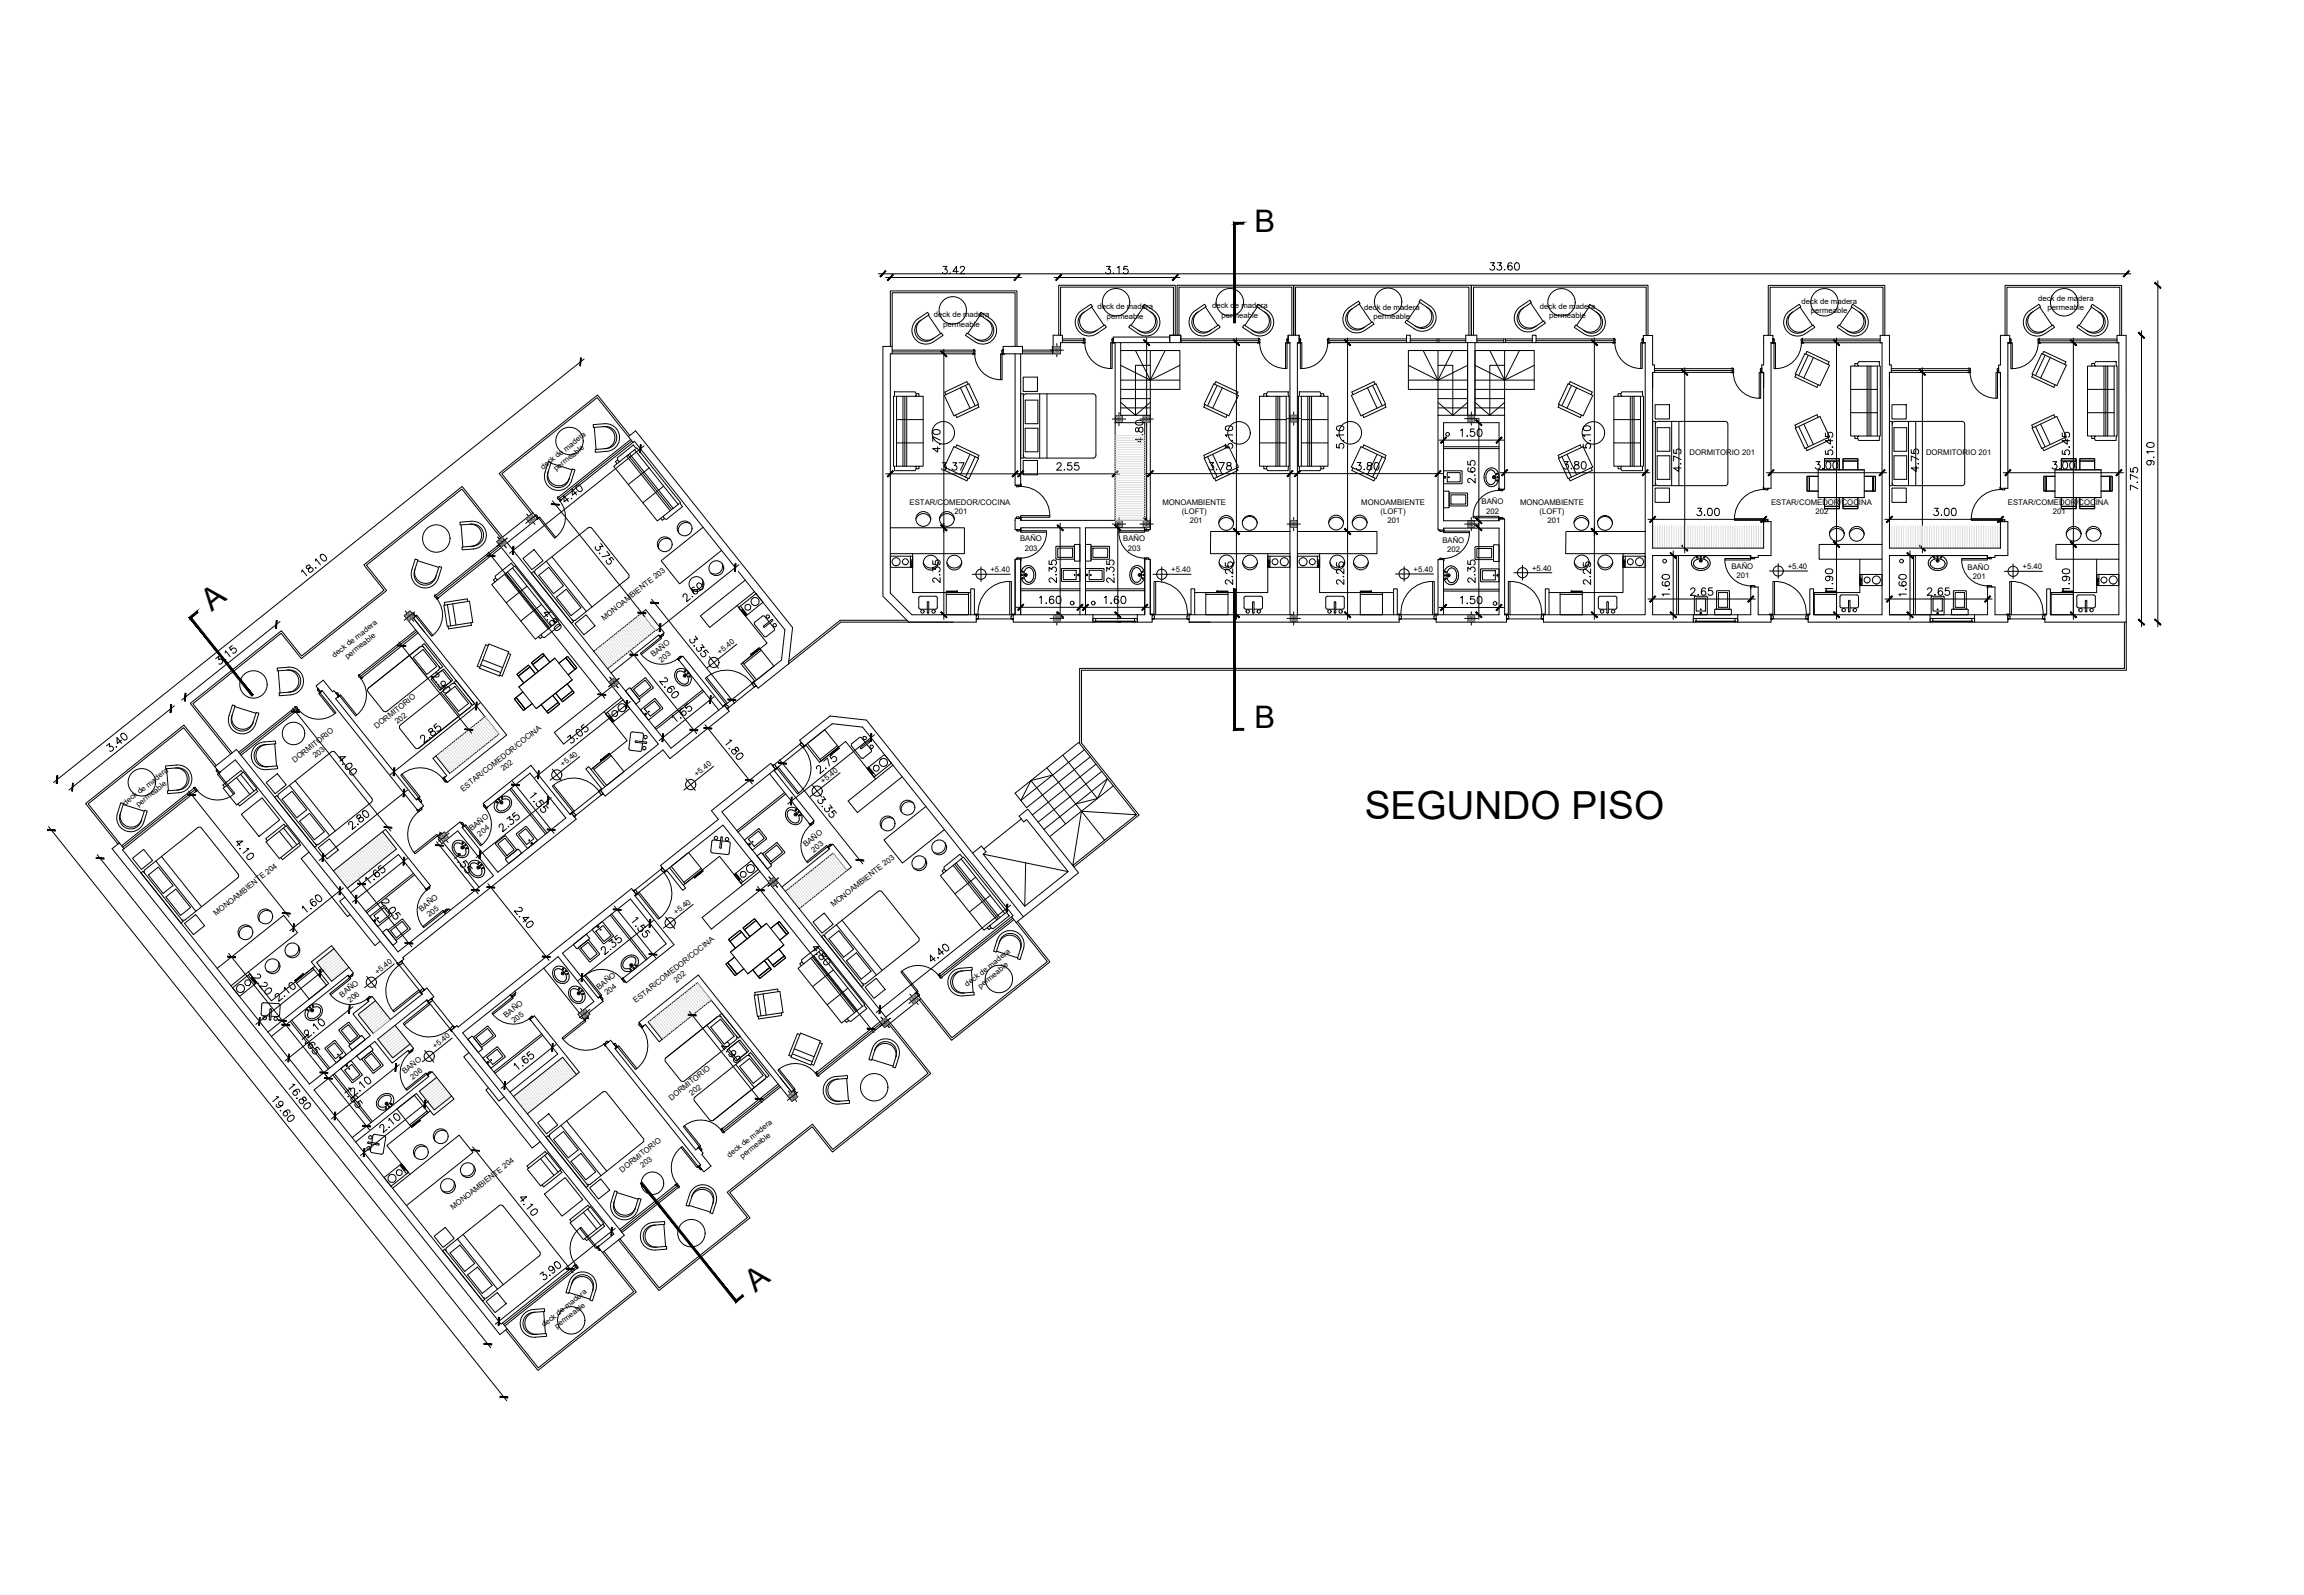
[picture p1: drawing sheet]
<svg xmlns="http://www.w3.org/2000/svg" width="1300mm" height="900mm" viewBox="0 0 1300 900" stroke-linecap="round" stroke-linejoin="round" font-family="sans-serif">
<defs><g id="words">
<text font-size="21.9" x="770" y="462">SEGUNDO PISO</text>
<g font-size="17.5">
<text x="708" y="131">B</text>
<text x="119" y="345" transform="rotate(-39 119 345)">A</text>
<text x="708" y="411">B</text>
<text x="426" y="730" transform="rotate(-39 426 730)">A</text>
</g>
<g font-size="4.4">
<text x="1017" y="171">deck de madera</text>
<text x="1150" y="170">deck de madera</text>
<text x="527" y="179">deck de madera</text>
<text x="619" y="175">deck de madera</text>
<text x="625" y="180">permeable</text>
<text x="684" y="174">deck de madera</text>
<text x="689" y="179">permeable</text>
<text x="770" y="175">deck de madera</text>
<text x="869" y="174">deck de madera</text>
<text x="874" y="180">permeable</text>
<text x="1022" y="177">permeable</text>
<text x="1155" y="175">permeable</text>
<text x="532" y="184">permeable</text>
<text x="775" y="180">permeable</text>
<text x="953" y="256">DORMITORIO 201</text>
<text x="1087" y="256">DORMITORIO 201</text>
<text x="306" y="265" transform="rotate(-39 306 265)">deck de madera</text>
<text x="314" y="266" transform="rotate(-39 314 266)">permeable</text>
<text x="513" y="285">ESTAR/COMEDOR/COCINA</text>
<text x="656" y="285">MONOAMBIENTE</text>
<text x="768" y="285">MONOAMBIENTE</text>
<text x="836" y="285">BAÑO</text>
<text x="858" y="285">MONOAMBIENTE</text>
<text x="999" y="285">ESTAR/COMEDOR/COCINA</text>
<text x="1133" y="285">ESTAR/COMEDOR/COCINA</text>
<text x="539" y="290">201</text>
<text x="667" y="290">(LOFT)</text>
<text x="779" y="290">(LOFT)</text>
<text x="839" y="290">202</text>
<text x="869" y="290">(LOFT)</text>
<text x="1024" y="290">202</text>
<text x="1158" y="290">201</text>
<text x="671" y="295">201</text>
<text x="783" y="295">201</text>
<text x="873" y="295">201</text>
<text x="576" y="305">BAÑO</text>
<text x="634" y="306">BAÑO</text>
<text x="578" y="311">203</text>
<text x="636" y="311">203</text>
<text x="814" y="306">BAÑO</text>
<text x="816" y="312">202</text>
<text x="559" y="323">+5.40</text>
<text x="661" y="323">+5.40</text>
<text x="798" y="323">+5.40</text>
<text x="864" y="322">+5.40</text>
<text x="977" y="321">BAÑO</text>
<text x="1009" y="321">+5.40</text>
<text x="1110" y="322">BAÑO</text>
<text x="1141" y="321">+5.40</text>
<text x="980" y="326">201</text>
<text x="1113" y="327">201</text>
<text x="341" y="350" transform="rotate(-39 341 350)">MONOAMBIENTE 203</text>
<text x="189" y="371" transform="rotate(-39 189 371)">deck de madera</text>
<text x="369" y="371" transform="rotate(-39 369 371)">BAÑO</text>
<text x="406" y="369" transform="rotate(-39 406 369)">+5.40</text>
<text x="196" y="372" transform="rotate(-39 196 372)">permeable</text>
<text x="373" y="374" transform="rotate(-39 373 374)">203</text>
<text x="213" y="411" transform="rotate(-39 213 411)">DORMITORIO</text>
<text x="224" y="409" transform="rotate(-39 224 409)">202</text>
<text x="166" y="430" transform="rotate(-39 166 430)">DORMITORIO</text>
<text x="178" y="428" transform="rotate(-39 178 428)">203</text>
<text x="284" y="435" transform="rotate(-39 284 435)">202</text>
<text x="318" y="433" transform="rotate(-39 318 433)">+5.40</text>
<text x="393" y="438" transform="rotate(-39 393 438)">+5.40</text>
<text x="464" y="442" transform="rotate(-39 464 442)">+5.40</text>
<text x="261" y="447" transform="rotate(-39 261 447)">ESTAR/COMEDOR/COCINA</text>
<text x="71" y="455" transform="rotate(-39 71 455)">deck de madera</text>
<text x="78" y="455" transform="rotate(-39 78 455)">permeable</text>
<text x="266" y="469" transform="rotate(-39 266 469)">BAÑO</text>
<text x="271" y="472" transform="rotate(-39 271 472)">204</text>
<text x="455" y="478" transform="rotate(-39 455 478)">BAÑO</text>
<text x="459" y="481" transform="rotate(-39 459 481)">203</text>
<text x="238" y="515" transform="rotate(-39 238 515)">BAÑO</text>
<text x="470" y="512" transform="rotate(-39 470 512)">MONOAMBIENTE 203</text>
<text x="122" y="517" transform="rotate(-39 122 517)">MONOAMBIENTE 204</text>
<text x="242" y="518" transform="rotate(-39 242 518)">205</text>
<text x="382" y="516" transform="rotate(-39 382 516)">+5.40</text>
<text x="213" y="550" transform="rotate(-39 213 550)">+5.40</text>
<text x="382" y="554" transform="rotate(-39 382 554)">202</text>
<text x="546" y="557" transform="rotate(-39 546 557)">deck de madera</text>
<text x="553" y="558" transform="rotate(-39 553 558)">permeable</text>
<text x="193" y="563" transform="rotate(-39 193 563)">BAÑO</text>
<text x="338" y="558" transform="rotate(-39 338 558)">BAÑO</text>
<text x="343" y="562" transform="rotate(-39 343 562)">204</text>
<text x="198" y="566" transform="rotate(-39 198 566)">206</text>
<text x="359" y="566" transform="rotate(-39 359 566)">ESTAR/COMEDOR/COCINA</text>
<text x="286" y="574" transform="rotate(-39 286 574)">BAÑO</text>
<text x="290" y="577" transform="rotate(-39 290 577)">205</text>
<text x="246" y="592" transform="rotate(-39 246 592)">+5.40</text>
<text x="228" y="606" transform="rotate(-39 228 606)">BAÑO</text>
<text x="233" y="609" transform="rotate(-39 233 609)">206</text>
<text x="379" y="621" transform="rotate(-39 379 621)">DORMITORIO</text>
<text x="390" y="618" transform="rotate(-39 390 618)">202</text>
<text x="412" y="653" transform="rotate(-39 412 653)">deck de madera</text>
<text x="363" y="659" transform="rotate(-39 363 659)">203</text>
<text x="419" y="654" transform="rotate(-39 419 654)">permeable</text>
<text x="351" y="662" transform="rotate(-39 351 662)">DORMITORIO</text>
<text x="256" y="683" transform="rotate(-39 256 683)">MONOAMBIENTE 204</text>
<text x="307" y="749" transform="rotate(-39 307 749)">deck de madera</text>
<text x="314" y="750" transform="rotate(-39 314 750)">permeable</text>
</g>
</g></defs>
<!-- layer: carpinterias -->
<g fill="none" stroke="#000" stroke-width=".56">
<path d="M503 199h46M503 200h47M549 200h1M549 198h1v2h-1zM550 198l-1-1v1h-46M550 200h.1M550 200a15 15 0 0 0 15 14M565 200v14zM565 198h1v2h-1zM565 200h2zM566 200h.1M566 198v-1v1"/>
<path d="M577 198h17M577 199h17M577 200h17M599 192h12M599 193h13M611 191h1v2h-1zM612 191h-1h-12M612 193h.1M612 193h-1M612 193a15 15 0 0 0 15 15M627 193h1v15h-1zM627 191h1v2z"/>
<path d="M628 193h1zM628 193h.1M628 191h.1M666 191h44M666 192h44M666 193h45M710 191h1v2h-1zM711 191h-1M711 193h.1M711 193h-2M711 193a15 15 0 0 0 14 15M725 193h1v15h-1z"/>
<path d="M726 191h1v2h-1zM726 193h2zM726 193h.1M726 191h1M732 193h2zM733 191h1v2h-1zM733 191h.1M734 193h.1M734 193h1v15h-1zM749 191h1v2h-1zM749 193a15 15 0 0 1-14 15M749 193h1"/>
<path d="M749 193h.1M749 193h45M749 191h1h44M750 192h44M796 191h31M796 192h15M796 193h31M811 191v2M812 192h15M812 191v2M833 191h32M833 192h15"/>
<path d="M833 193h32M848 191v2M849 192h16M849 191v2M867 192h44M867 193h44M911 191v2zM911 191h-44M911 193h.1M911 193h-1M911 193a15 15 0 0 0 15 15M926 193h1v15h-1z"/>
<path d="M926 191h1v2zM927 193h1zM927 193h.1M927 191h.1M1000 193h1zM1000 191h1v2h-1zM1001 191h-1M1001 193h.1M1001 193h1v15h-1zM1016 191h1v2h-1zM1016 193a15 15 0 0 1-14 15M1016 193l1 1"/>
<path d="M1016 193h.1M1016 193h45M1017 191h44M1017 192h44M1018 193v1M1133 193h2zM1134 191h1v2h-1zM1134 191h.1M1134 193h.1M1135 193v15zM1150 191h1v2h-1zM1150 193a15 15 0 0 1-15 15"/>
<path d="M1150 193h1M1150 193h.1M1150 193h44M1150 191h1h43M1151 192h43M934 209h43M934 210h44M977 210h1a15 15 0 0 0 15 15M977 208h1v2h-1zM978 208h-1h-43M978 210h.1M993 210v15z"/>
<path d="M993 208h1v2h-1zM994 210h.1M994 210h1M994 208h.1M1067 209h44M1067 210h44M1110 210h2a15 15 0 0 0 14 15M1111 208h1v2h-1zM1111 208h-44M1111 210h.1M1126 210h1v15h-1zM1127 208h1v2h-1z"/>
<path d="M1127 210h.1M1127 210h1M1127 208h1M356 248l-41 33v-1v1M356 249l-40 32M357 250l-41 32M574 274h2l-2 1zM574 274h-1h1M576 274h.1M576 273v1zM576 274a16 16 0 0 1 16 17M846 275v2z"/>
<path d="M846 276h2v1h-2zM846 277h.1M846 277a15 15 0 0 0-15 14M848 276h.1M995 276h2h-2zM995 276v-1v1M995 276h.1M995 276a16 16 0 0 0-16 17M997 276h1h-1M1129 276h2h-2zM1129 276v-1v1M1129 276h.1"/>
<path d="M1129 276a16 16 0 0 0-17 17M1131 276h1h-1M302 291l1-1 1 2-1 1zM302 291h.1M304 292l-1 1 1-1M304 292h.1M304 292l10 11-1 1zM314 281h1l1 1v1zM316 283a15 15 0 0 1-2 20M316 283l1-1zM316 283h.1M574 292h2v1h-2z"/>
<path d="M574 292l-1 1h1M574 299h2l-2 1zM574 299h-1h1M576 299h15v1h-15zM576 299v-1v1M576 299h.1M576 291h16v1h-16zM576 292h.1M576 292v1zM631 299h15v1h-15zM646 298v1zM646 299h2v1l-2-1z"/>
<path d="M646 299h.1M648 299h.1M812 299h2v1h-2zM812 299h.1M814 300h1M814 300h15v1h-15zM814 300h.1M814 298v2M815 298v1M815 299v1M831 291h15v1h-15zM846 292h2v1h-2z"/>
<path d="M846 292h.1M846 292v2M846 292v1M848 292v1M979 293h16v1h-16zM995 294v1zM995 294l2-1v1h-2zM995 294h.1M997 294h1M1112 293h17v1h-17zM1129 294v1zM1129 294l2-1v1h-2z"/>
<path d="M1129 294h.1M1131 294h1M282 307l-36 29h-1M282 308l-36 29M283 309l-36 29M574 315h2v1h-2zM574 315l-1 1h1M576 315h.1M576 315v1v-1M591 300a15 15 0 0 1-15 15M631 300a15 15 0 0 0 15 15M646 315v1z"/>
<path d="M646 315h2v1h-2zM646 315h.1M648 315v1M812 315h2v1h-2zM812 315v1M814 315h1M814 315h.1M814 315v1M815 316h.1M829 300a15 15 0 0 1-14 15v1M973 315h15v1h-15zM973 316a15 15 0 0 0 15 15"/>
<path d="M988 314v1zM988 314h2v1h-2zM988 315h.1M990 314v1M1107 315h14v1h-14zM1107 316a15 15 0 0 0 14 15M1121 314v1zM1121 314h3v1h-3zM1121 315h.1M1124 314v1M245 336h1l1 2zM247 338a15 15 0 0 1-3 20"/>
<path d="M247 338h.1M247 338l1-1-1 1M570 328a18 18 0 0 0-18 19h19v-19h-1v19M652 328a18 18 0 0 1 18 19M808 328a18 18 0 0 0-18 19h19v-19h-1v19M852 328a18 18 0 0 1 18 19h-19v-19h1v19M988 331v1zM988 331l2-1v1h-2zM988 331h.1M990 331h.1M1001 328a18 18 0 0 1 18 19h-19v-19h1v19M1121 331v1z"/>
<path d="M1121 331l3-1v1h-3zM1121 331h.1M1124 331h.1M1135 328a18 18 0 0 1 18 19h-19v-19h1v19M233 346l1 2zM233 346h-1h1M233 348h1zM234 348h.1M234 348l1-1 9 11v1zM235 355l-32 26h-1M235 356l-32 26M236 357l-32 26"/>
<path d="M372 358l1 2zM372 359l2-1h1l-2 2zM373 359h.1M374 358v-1v1M550 347h2zM551 347h1v2h-1zM551 349h21M551 349v1v-1M571 347h1v2h-2zM571 347h2zM571 349l1 1zM617 347h25"/>
<path d="M618 351h22M618 349h22M649 347h2zM650 347h1v2h-1zM650 349h1l-1 1zM650 349h21M652 347v-19h-1v19h19M670 347h1v2h-1zM670 347h.1M670 347h2h-2M670 349l1 1zM789 347h1z"/>
<path d="M789 347h1l1 2h-2zM789 349l1 1zM789 349h21M809 347h1v2h-1zM810 347h1zM810 349v1zM849 347h2zM850 347h1v2h-1zM850 349v1zM850 349h21M870 347h1v2h-1zM870 347h2z"/>
<path d="M870 349l1 1zM955 347h25M957 349h22M957 351h22M998 347h2zM999 347h1l1 2h-2zM999 349h1l-1 1zM999 349h21M1019 347h1v2h-1zM1019 347h2zM1020 349v1zM1089 347h25"/>
<path d="M1091 349h22M1091 351h22M1132 347h2zM1133 347h1v2h-1zM1133 349v1zM1133 349h21M1153 347h1v2h-2zM1153 347h2zM1153 349l1 1zM361 369l12-9-11 9zM362 369a15 15 0 0 0 20 3M382 372l1 1z"/>
<path d="M382 372h.1M383 371l1-1v1l-1 1h-1zM384 370l1 1h-1M167 399l1 1v1zM167 399h-1h1l-32 25M167 400l-32 25M179 389h1l1 1-1 1zM180 389l-1-1v1M180 391l10 11-1 1zM181 391h.1M181 391v-1zM190 391l2 2h-1z"/>
<path d="M190 391h-1h1M190 393h2zM191 393h.1M192 393v-1l9 11v1zM202 381h1l1 1v1zM204 383a15 15 0 0 1-3 20M204 383h.1M205 382l-1 1M399 382a18 18 0 0 1 25 4M408 398h1l-1 1zM409 398l1-1 1 2-1 1zM410 400h1z"/>
<path d="M410 397l-11-15-1 1 12 14M411 399v1M424 386l1-1 2 2-1 1zM424 386l-14 11M424 385h2l-2 1zM426 387h1zM426 387v1M427 387l-17 13M168 400h.1M168 400l-32 26M168 400l-1 1M168 400a15 15 0 0 0 21 3"/>
<path d="M451 420l1-1 2 2-1 1zM452 419h.1M452 419v1M452 419l-16 13M122 435v-1l2 2h-1zM122 434v1M123 437v-1l9 12zM123 436h.1M123 436l1-1zM226 437h1l10 13h-1zM227 437a16 16 0 0 1 23 2M250 439l1-1z"/>
<path d="M250 439l2 2h-1zM250 439h.1M436 432h.1M436 432l1-1 1 2-1 1zM437 431l-1 1M438 434v-1l-1 2 1-1M439 433l12 14-1 1-12-15 15-11a18 18 0 0 1-2 25M453 421h2zM109 445l1-1 1 2zM110 444h-1v1l-40 32M110 445l-41 33M110 447h1"/>
<path d="M111 446h.1M111 446l-41 33M111 446l-1 1M111 446a15 15 0 0 0 21 2M235 457l1 1zM236 457l2-1v1l-2 1zM236 451v-1l2 2-1 1zM236 450l-1 1 1-1M236 450h.1M236 458h.1M236 458a16 16 0 0 0-2 23M238 456h.1"/>
<path d="M238 452v1h-1M252 441h.1M273 455v-1l2 2h-1zM273 454h.1M274 456a15 15 0 0 1-2 21M274 456h.1M274 456l1-1-1 1M312 443a18 18 0 0 1 26 4l-15 11-11-14v-1l12 15M323 459v-1l2 2-1 1zM323 458l-1 1 1-1M323 458h.1M338 447l1-1 1 2-1 1z"/>
<path d="M338 446l1-1-1 1zM340 448h1M340 448h-1M340 448l-16 13M247 472l1 1zM247 472h.1M248 471l1-1v1l-2 1v-1zM249 470h1M250 470l-1 1M260 465l1-1 1 2zM261 464h-1v1M262 466l-1 1 1-1"/>
<path d="M262 466h.1M262 466l1-1 9 12h-1zM324 461h.1M325 460l-1 1M457 465v1zM457 465l2-1-2 2zM457 466h.1M457 466a15 15 0 0 0-2 20M459 464h.1M467 478l1 1zM467 478h.1M468 477l1-1v1l-2 1z"/>
<path d="M469 477h.1M234 481l12-10h1l-13 11zM373 491l1-1 1 2h-1zM374 489l-1 1zM374 490l-16 13M376 491l-1 1h1M455 486l12-9v1l-11 9zM240 501l1 1zM240 502l2-2 1 1-2 1zM241 502h.1M241 502a15 15 0 0 0-2 21M242 500v1"/>
<path d="M251 514v1M251 514h.1M251 513h1h1l-2 2-1-1zM252 513h1M357 502h1zM358 503l1-1 1 2-1 1zM360 504l-2 1M360 504h.1M360 504l14-12a18 18 0 0 1-2 26M361 503l11 15v1l-12-15M571 517l-41 33M571 518l-40 33"/>
<path d="M572 519l-41 32 1 1h-1M239 523l11-9-11 9zM197 550v2zM197 551l2-1-2 2zM197 551h.1M199 550v-1v1M224 543l1 1zM225 544l1-2 1 1-2 2zM226 542h1v1zM226 542l13 17M227 543h.1M236 559l-14 11v1l15-12-12-14a18 18 0 0 0-3 25"/>
<path d="M237 560l1 1zM238 558h1v1l-1 1-1-1zM239 558h1zM330 551v-1l10 12h-1zM330 550a15 15 0 0 1 21 2M351 552h1zM351 552l2 2h-1zM351 552h.1M353 554h-1M508 548h1l9 11-1 1zM509 548a15 15 0 0 1 20 2M517 560l-1 1 1-1"/>
<path d="M517 560h.1M529 550l1-1zM529 550h1l1 1v1zM530 550h.1M186 561l11-9h1l-11 9zM187 561a15 15 0 0 0 20 3M207 564l1 1-1-1M207 564h.1M208 563l1-1v1l-2 1zM209 562v1M241 564l1 2zM242 565l1-1 1 1-2 1z"/>
<path d="M243 567l-15 11 14-12 12 14a18 18 0 0 1-26-2M243 564l1-1v1zM243 564l13 16M244 564h.1M255 580l1-1v1l-1 1-1-1zM256 579v1M256 579l1 1zM278 572l11-9h1l-12 9zM278 572a15 15 0 0 0 21 3M289 562l1-1h1l-2 2zM289 563h.1M289 562h-1l1 1"/>
<path d="M290 561h1M299 575v1v-1M299 575h.1M299 574l1-1 1 1-2 1zM300 574h1M330 575l1-2 1 1-2 1zM330 575h.1M330 575l-1-1 1 1M331 573h1v1M338 563l1-1zM338 562h1l1 2zM339 562h.1"/>
<path d="M340 564h.1M360 578l1-1 1 2v1zM361 577v1M362 580a16 16 0 0 1-3 23M362 580l1-1zM362 580h.1M496 577l-36 28M497 577l-36 29M498 578l-36 29M517 560l2 1-1 1zM519 562h-1M231 593l2-1v1l-2 1z"/>
<path d="M231 594l-1-1 1 1M231 594h.1M231 594a15 15 0 0 0-2 21M233 592v1M254 581l1 1-1-1M317 586l13-11 1 1-13 10zM318 586a16 16 0 0 0 23 3M341 589l1 1-1-1M341 589h.1M342 588l1-1v1l-2 2v-1zM343 588h.1M346 589h1l1 2z"/>
<path d="M347 589h-1M347 592l1-1zM348 591h.1M348 591l1-1 10 13zM229 615l11-10 1 1-12 9zM241 606l1 1zM241 606h.1M242 605h1l-2 2v-1zM243 605h.1M439 604l1-1 9 12h-1zM439 612l-32 25M440 603a15 15 0 0 1 20 3"/>
<path d="M440 613l-32 25M440 613l-31 26h-1M448 616v-1l1 2zM448 615l-1 1 1-1M448 615h.1M449 617v1v-1M460 606l1-1 1 2h-1zM460 605h.1M461 605l-1 1M386 636v-1l9 12zM386 635a15 15 0 0 1 21 2M407 637h1z"/>
<path d="M407 637l2 2h-1zM407 637h.1M384 647h1l9 11-1 1zM384 647a15 15 0 0 0-2 21M394 648l1-1zM394 658l1-1zM394 658h1l1 2h-1zM394 658h.1M394 647h1l1 2h-1zM395 647h.1M396 660h-1M396 649h-1"/>
<path d="M381 668h1zM381 668h1l1 1v1zM381 668l-31 26M382 668h.1M382 669l-32 26M383 670l-32 25M327 693l1-1 9 12h-1zM327 693a15 15 0 0 0-2 21M324 714l1-1zM324 714h1l1 1v1zM324 714l-40 32M325 714h.1"/>
<path d="M325 715l-41 32M326 715v1l-41 32M337 704l1-1zM337 704l2 1-1 1zM337 704h.1M339 705h-1"/>
<circle cx="565" cy="200" r="0"/>
<circle cx="628" cy="193" r="0"/>
<circle cx="726" cy="193" r="0"/>
<circle cx="734" cy="193" r="0"/>
<circle cx="927" cy="193" r="0"/>
<circle cx="1001" cy="193" r="0"/>
<circle cx="1135" cy="193" r="0"/>
<circle cx="993" cy="210" r="0"/>
<circle cx="1127" cy="210" r="0"/>
<circle cx="304" cy="292" r="0"/>
<circle cx="576" cy="299" r="0"/>
<circle cx="576" cy="292" r="0"/>
<circle cx="646" cy="299" r="0"/>
<circle cx="815" cy="300" r="0"/>
<circle cx="846" cy="292" r="0"/>
<circle cx="995" cy="294" r="0"/>
<circle cx="1129" cy="294" r="0"/>
<circle cx="988" cy="315" r="0"/>
<circle cx="1121" cy="315" r="0"/>
<circle cx="234" cy="348" r="0"/>
<circle cx="373" cy="360" r="0"/>
<circle cx="571" cy="347" r=".1"/>
<circle cx="651" cy="347" r=".1"/>
<circle cx="809" cy="347" r=".1"/>
<circle cx="851" cy="347" r=".1"/>
<circle cx="1000" cy="347" r=".1"/>
<circle cx="1134" cy="347" r=".1"/>
<circle cx="180" cy="391" r="0"/>
<circle cx="191" cy="393" r="0"/>
<circle cx="409" cy="397" r=".1"/>
<circle cx="123" cy="436" r="0"/>
<circle cx="438" cy="434" r=".1"/>
<circle cx="236" cy="450" r="0"/>
<circle cx="323" cy="458" r=".1"/>
<circle cx="247" cy="472" r="0"/>
<circle cx="262" cy="466" r="0"/>
<circle cx="467" cy="478" r="0"/>
<circle cx="250" cy="514" r="0"/>
<circle cx="360" cy="504" r=".1"/>
<circle cx="197" cy="552" r="0"/>
<circle cx="237" cy="559" r=".1"/>
<circle cx="517" cy="560" r="0"/>
<circle cx="242" cy="566" r=".1"/>
<circle cx="289" cy="563" r="0"/>
<circle cx="330" cy="575" r="0"/>
<circle cx="339" cy="562" r="0"/>
<circle cx="348" cy="591" r="0"/>
<circle cx="241" cy="606" r="0"/>
<circle cx="448" cy="615" r="0"/>
<circle cx="394" cy="658" r="0"/>
<circle cx="395" cy="647" r="0"/>
<circle cx="337" cy="704" r="0"/>
</g>
<!-- layer: Muro -->
<g fill="none" stroke="#000" stroke-width=".56">
<path d="M565 200h12v-5h-11v5M573 200v74h3v-74M594 189h5v4h-1v7h-4zM629 193v45h17v56h-70v-1h-3v6M632 193v5M660 193v-4h6v4M660 189h6v4h-6zM660 190h-32v3h32M732 193h1v-4h-6v4h1v154M732 193v154h57M733 189v4h-1M794 189h2v4h-2z"/>
<path d="M827 189h6v4h-6zM828 193v41M832 193v41M865 189h2v4h-2zM995 189v17h-1v4h1M995 193h.1M995 189h5v4h-1h1M999 193v83h-1M1061 193h1M1062 193v154h-39v-15h-2v15h-1v4h69v-4h-23v-34l55 1M1062 193h-1v-4h5v17h1v4h-1M1133 193v83h-1"/>
<path d="M1134 193h-1h1v-4h-5v17h-1v4h1M1194 193h2M1196 193v154h-39v-15h-2v15h-1M1196 193h-2v-4h6v162h-46v-1M932 210h2v-4h-2v-17h-5v4h1v154h-57M932 218v-8v99h63v-15h4v19h-7v1h-2M995 218v-8v66M1066 218v-8v99h63v-15h4v19h-7v1h-2M1129 218v-8v66M632 234h17v65M576 298h33v49M646 298h-34v49"/>
<path d="M649 298v1h-1M812 299h-1v-65h38v42h-3v-38h-32v56h32v-1h3v54M814 298h32v49h-36M280 306l21-17 2 4-17 13 93 116 30-24 2 3-33 27-4-5-33 26-2-3 32-26zM415 320l-57-71-1 1-2-4 4-3 88 111-2 21-17 13-3-3 16-13 2-17-26-33M573 316v31M576 316v31M646 316v31h-4v4h8v-1M648 316h1v31M812 316h-1v31M814 316v31M988 314l-56-1v34h23v4h-84v-1"/>
<path d="M988 331v16h-8v4h19v-4h-7v-16h-2M1121 331v16h-7v4h19v-4h-7v-16h-2M233 349l53 66-34 26-2-2 2-1-8-10 2-1 8 9 27-22-53-67 3-2 3 3-1 1 7 8M548 347v-15h2v15M551 347h-36l-13-12v-135h1v-5h-5v141l15 15h38v-1M573 347h44v4h-45v-1M630 351h2M650 347h.1M672 347h58M672 347v-15h2v15M786 347v-15h2v15M789 349v2h-118v-1"/>
<path d="M810 349v2h40v-2M849 347h.1M872 347v-15h2v15M343 377l27-21-8-10 2-2 11 13-3 2v-1l-27 22M178 387l4-3 6 6 3 3-2 1 46 57h1l3 4-3 2-54-67h-1zM408 399l-23-29-2 2 23 29M451 418l17-14 21 2 88 111-4 4-2-4h1l-85-107-17-2-16 13zM121 433l12-10 92 114 53-43-20-25-9 7-2-2 1-1-1-1 4-3v1l9-6 2 2-1 1 20 25 38-30-20-26-24 20-2-3 27-21 22 28 1-1 2 3-98 78 1 1-3 3-92-115-9 7zM437 435l22 28-2 2-23-28M341 444l-9-11-1 1 9 11M401 457l34-26 2 3-30 24 93 116 17-14 2 3-20 17-91-114-33 26-2-4 32-26zM63 479l4-3 3 3h-1l106 133 34-28-10-12 9-7-1-1 3-2 2 3-10 7 9 11 27-22v-1l3-3 4 5-3 3-1-1-28 22 9 11 9-8 2 3-2 1h-1l-9 7-9-12-35 27 106 132 1-1 2 4-4 3z"/>
<path d="M576 462l-21 17M378 490l9 11-2 1-9-11M549 481l5-4 2 4-1 1 23 29 25-19-24-30-1 2-3-4 5-3 29 35-31 25M196 501l28-22-8-10 2-1 25 32-3 2M241 502l-16-20-27 22M254 514l-1-1-2 2 1 1M441 500l27-21-1-1 3-2 10 13-2 2-8-10-27 22M290 559l1 1-2 2-1-1M299 575l16 20-27 21M299 575l3-2 25 32-2 1-8-9-27 22M151 582l34-27-9-12 11-9 1 1-9 8 8 11 10-8 2 3-2 2-1-1-43 35M255 581l3-2v1l98-79 3 4h-1l22 28-27 22-2-3 25-19-20-26-39 31 21 25v-1l2 3-8 6 1 1-3 3-1-1-1 1-2-3 9-7-20-25-54 43 91 114-12 10-3-3 9-8z"/>
<path d="M341 590l4-3 3 4-1 1 46 57 1-2 3 4h-1l5 7-4 3-2-3v-1zM440 608l7 8h1l2 3-3 2-54-66-27 22 8 9-2 2-8-10-2 1-1-2 33-27 53 66M199 642l43-35h-1l3-2 2 3-9 8 8 10 10-8 1 2-11 9-10-12-34 27"/>
</g>
<!-- layer: cotas -->
<g fill="none" stroke="#000" stroke-width=".56">
<path d="M496 154h706M500 157h76M532 150h2l-1 2a1.4 1.4 0 0 1 1 2 1.4 1.4 0 0 1-2 0M536 154h.1M541 153h-3l2-3v4M542 151l1-1 1 1-2 3h2M595 157h71M624 150h2l-1 2a1.4 1.4 0 0 1 1 2 1.4 1.4 0 0 1-2 0M628 154h.1M630 151l1-1v4M636 150h-2v2a1.5 1.5 0 0 1 2 0 1.5 1.5 0 0 1 0 2 1.5 1.5 0 0 1-2 0M841 148h2l-1 2a1.4 1.4 0 0 1 1 2 1.4 1.4 0 0 1-2 0"/>
<path d="M845 148h2l-1 2a1.4 1.4 0 0 1 1 2 1.4 1.4 0 0 1-2 0M849 152h.1M853 149v-1a2 2 0 0 0-3 2 2 2 0 0 0 2 2 1.3 1.3 0 0 0 1-1 1.3 1.3 0 0 0-1-1 1.3 1.3 0 0 0-1 1M855 148a2 2 0 0 1 3 2 2 2 0 0 1-2 2h-1zM1218 158v196M533 197v152M647 191v105M698 191v158M760 191v158M900 191v158M1036 191v158M1170 191v158"/>
<path d="M1208 187v167M330 203l-300 239M951 207v105M1085 207v105M641 238a2.1 2.1 0 0 1 2-1 2.1 2.1 0 0 1 2 2 2.1 2.1 0 0 1-3 1 2.1 2.1 0 0 1-1-2zM834 236v113M363 252l-75 60M526 243a2.1 2.1 0 0 1 3-1 2.1 2.1 0 0 1 1 3 2.1 2.1 0 0 1-2 0 2.1 2.1 0 0 1-2-2zM529 252v3l-3-2h4M530 250v1zM530 248l-4-2v3M641 241v2h1a1.7 1.7 0 0 1 1-1 1.7 1.7 0 0 1 2-1v2a1.7 1.7 0 0 1-2 0 1.7 1.7 0 0 1-1-2z"/>
<path d="M643 247v3l-2-2h4M644 245h.1M691 251v2h2a1.5 1.5 0 0 1 0-2 1.5 1.5 0 0 1 2 0 1.5 1.5 0 0 1 0 2M692 241a2.1 2.1 0 0 1 2-1 2.1 2.1 0 0 1 1 2 2.1 2.1 0 0 1-2 1 2.1 2.1 0 0 1-1-2zM695 248v1zM696 245h-5l1 1M754 251v2h2a1.5 1.5 0 0 1 0-2 1.5 1.5 0 0 1 2 0 1.5 1.5 0 0 1-1 2M754 241a2.1 2.1 0 0 1 3-1 2.1 2.1 0 0 1 1 2 2.1 2.1 0 0 1-3 1 2.1 2.1 0 0 1-1-2zM758 248v1zM758 245h-4l1 1M812 248h36M824 243l1-1v4"/>
<path d="M828 246h.1M832 242h-2v2a1.5 1.5 0 0 1 2 0 1.5 1.5 0 0 1 0 2 1.6 1.6 0 0 1-3-1M834 242a2 2 0 0 1 3 2 2 2 0 0 1-2 2l-1-1zM893 251v2h2a1.5 1.5 0 0 1 0-2 1.5 1.5 0 0 1 2 0 1.5 1.5 0 0 1 0 2M894 241a2.1 2.1 0 0 1 2-1 2.1 2.1 0 0 1 1 2 2.1 2.1 0 0 1-2 1 2.1 2.1 0 0 1-1-2zM897 248v1zM897 245h-4l1 1M944 254v2h2a1.5 1.5 0 0 1 0-2 1.5 1.5 0 0 1 2 0 1.5 1.5 0 0 1 0 2M948 259l-4-2v3M1030 254v2h2a1.5 1.5 0 0 1 0-2 1.5 1.5 0 0 1 2 0 1.6 1.6 0 0 1-1 3M1030 244v2h2a1.5 1.5 0 0 1 0-2 1.5 1.5 0 0 1 2 1 1.5 1.5 0 0 1-1 2M1033 248v3l-3-2h4"/>
<path d="M1034 252h.1M1078 254v2h2a1.5 1.5 0 0 1 0-2 1.5 1.5 0 0 1 2 0 1.5 1.5 0 0 1 0 2M1083 259l-5-2v3M1164 254v2h1a1.5 1.5 0 0 1 0-2 1.5 1.5 0 0 1 3 0 1.6 1.6 0 0 1-1 3M1164 244v2h1a1.5 1.5 0 0 1 0-2 1.6 1.6 0 0 1 3 1 1.5 1.5 0 0 1-1 2M1166 248v3l-2-2h4M1167 252h.1M1211 250a2.1 2.1 0 0 1 3-1 2.1 2.1 0 0 1 1 3 2.1 2.1 0 0 1-2 1 2.1 2.1 0 0 1-2-3zM1213 260a1.3 1.3 0 0 1 1 2 1.3 1.3 0 0 1-2 0 1.3 1.3 0 0 1 0-2h1a2 2 0 0 1 2 1v1M1215 258h.1M1215 255h-4l1 1M325 274a2.2 2.2 0 0 1 3 1 2.2 2.2 0 0 1 0 2h-2l-1-2z"/>
<path d="M325 278l-2 1v-3l2 3M500 267h132M532 261h2l-1 2a1.4 1.4 0 0 1 1 2 1.6 1.6 0 0 1-3-1M535 265h1zM538 261h2l-1 2a1.4 1.4 0 0 1 1 2 1.6 1.6 0 0 1-3-1M541 261h3l-2 4M596 262l1-1 2 1-3 3h3M601 265h.1M605 261h-2l-1 2a1.5 1.5 0 0 1 3 0 1.5 1.5 0 0 1-1 2 1.5 1.5 0 0 1-2-1M609 261h-2l-1 2a1.5 1.5 0 0 1 3 0 1.5 1.5 0 0 1-1 2 1.5 1.5 0 0 1-2-1M646 267h168M682 261h3l-2 2a1.4 1.4 0 0 1 2 2 1.6 1.6 0 0 1-3-1"/>
<path d="M686 265h1zM688 261h3l-2 4M692 261v1l3 2a1.4 1.4 0 0 1-2 1 1.4 1.4 0 0 1-1-1l3-2-1-1zM766 261h2l-1 2a1.4 1.4 0 0 1 1 2 1.6 1.6 0 0 1-3-1M770 265h.1M772 261v1l2 2a1.4 1.4 0 0 1-1 1 1.4 1.4 0 0 1-2-1l3-2v-1zM776 261a2.1 2.1 0 0 1 2 2 2.1 2.1 0 0 1-1 2l-2-1zM828 260v2h2a1.5 1.5 0 0 1 0-2 1.5 1.5 0 0 1 2 0 1.5 1.5 0 0 1 0 3M829 264h-1a2 2 0 0 0 2 3 2 2 0 0 0 2-2 1.3 1.3 0 0 0-1-1 1.3 1.3 0 0 0-1 1 1.3 1.3 0 0 0 1 1M832 268h.1M832 270v3l-3-3-1 2h1M846 267h85"/>
<path d="M883 260h2l-1 2a1.4 1.4 0 0 1 1 2 1.5 1.5 0 0 1-3 0M887 264v1zM889 261v1a1.7 1.7 0 0 1 2 0 1.7 1.7 0 0 1 0 2h-2a1.7 1.7 0 0 1 0-2 1.7 1.7 0 0 1 2 0v-1zM893 261a2.1 2.1 0 0 1 2 1 2.1 2.1 0 0 1-1 3l-2-1zM947 263v3l-3-2h4M948 261v1zM997 267h68M1025 260h2l-1 2a1.4 1.4 0 0 1 1 2 1.5 1.5 0 0 1-3 0M1029 264v1zM1031 261a2.1 2.1 0 0 1 2 1 2.1 2.1 0 0 1-1 3l-2-1zM1035 261a2.1 2.1 0 0 1 2 1 2.1 2.1 0 0 1-1 3l-2-1zM1081 263v3l-3-2h5"/>
<path d="M1082 261v1zM1130 267h68M1158 260h2l-1 2a1.4 1.4 0 0 1 1 2 1.4 1.4 0 0 1-2 0M1162 264h.1M1164 261a2.1 2.1 0 0 1 3 1 2.1 2.1 0 0 1-2 3l-1-1zM1168 261a2.1 2.1 0 0 1 3 1 2.1 2.1 0 0 1-2 3l-1-1zM1202 264v2h2a1.5 1.5 0 0 1 0-2 1.5 1.5 0 0 1 2 0 1.6 1.6 0 0 1-1 3M1206 272h.1M1206 276l-4-2v2M1206 270l-4-2v3M312 283l52 65M321 281l-3 2v-3l3 3"/>
<path d="M322 281h.1M598 295v54M631 295v54M930 293h68M958 287h2l-1 1a1.6 1.6 0 0 1 1 3 1.6 1.6 0 0 1-3-1M962 291h.1M964 287a2.1 2.1 0 0 1 2 1 2.1 2.1 0 0 1-1 3l-1-1zM968 287a2.1 2.1 0 0 1 2 1 2.1 2.1 0 0 1-1 3l-1-1zM1063 293h68M1091 287h3l-2 1a1.6 1.6 0 0 1 1 3 1.4 1.4 0 0 1-2-1M1095 291h1zM1098 287a2.1 2.1 0 0 1 2 1 2.1 2.1 0 0 1-1 3l-2-1z"/>
<path d="M1102 287a2.1 2.1 0 0 1 2 1 2.1 2.1 0 0 1-1 3l-2-1zM173 319v1v1l3-1a1.4 1.4 0 0 1 0 2 1.4 1.4 0 0 1-2 0l1-3h-1zM178 317v-2l3 4M181 313a2.2 2.2 0 0 1 3 1 2.2 2.2 0 0 1 0 2h-2l-1-2zM275 312l66 82M338 312h.1M339 307l1 1h-2a1.6 1.6 0 0 1-1 3 1.6 1.6 0 0 1-1-3M342 311l2 2-4 1M346 316l-1-2-1 1a1.5 1.5 0 0 1 1 2 1.5 1.5 0 0 1-2 1 1.5 1.5 0 0 1-1-2M417 319l-47 37M526 316v2l2 1a1.5 1.5 0 0 1 0-3 1.5 1.5 0 0 1 2 1 1.5 1.5 0 0 1 0 2M554 320v8"/>
<path d="M592 316v2l2 1a1.5 1.5 0 0 1 0-3 1.5 1.5 0 0 1 2 1 1.5 1.5 0 0 1-1 2M624 316v2l2 1a1.5 1.5 0 0 1 0-3 1.5 1.5 0 0 1 2 1 1.5 1.5 0 0 1 0 2M655 320v8M691 317v2l2 1a1.5 1.5 0 0 1 0-3 1.5 1.5 0 0 1 2 1 1.5 1.5 0 0 1 0 2M754 317v2l2 1a1.5 1.5 0 0 1 0-3 1.5 1.5 0 0 1 2 1 1.5 1.5 0 0 1-1 2M792 320v8M828 316v2l2 1a1.5 1.5 0 0 1 0-3 1.5 1.5 0 0 1 2 1 1.5 1.5 0 0 1 0 2M859 319v8M893 317v2l2 1a1.5 1.5 0 0 1 0-3 1.5 1.5 0 0 1 2 1 1.5 1.5 0 0 1 0 2M944 311v38M1003 318v8M1078 311v38"/>
<path d="M1136 318v9M170 323v-1l3 3M178 320h.1M368 338l47 59M386 337v-1l1-1v5l3-2M391 336h.1M392 331h-1a2.1 2.1 0 0 0-1 3 2.1 2.1 0 0 0 3 1 1.3 1.3 0 0 0 0-2 1.3 1.3 0 0 0-1 0 1.3 1.3 0 0 0-1 2M393 329a2.2 2.2 0 0 1 3 1 2.2 2.2 0 0 1 0 3l-2-1-1-1zM526 322v-2l2 1a1.4 1.4 0 0 1 2-1 1.5 1.5 0 0 1 0 3M530 324h.1M530 326v3l-3-3-1 2h1M549 324h21"/>
<path d="M587 337l1-1v5M592 322v-2l2 1a1.4 1.4 0 0 1 2-1 1.6 1.6 0 0 1-1 3M594 337a2.1 2.1 0 0 0-2 1 2.1 2.1 0 0 0 1 3 1.4 1.4 0 0 0 2-2 1.3 1.3 0 0 0-2-1 1.3 1.3 0 0 0-1 1M596 324h.1M596 326v3l-3-3-1 1v1h1M596 337a2.1 2.1 0 0 1 3 1 2.1 2.1 0 0 1-2 3l-1-1zM623 337l1-1v5M624 322v-2l2 1a1.4 1.4 0 0 1 2-1 1.5 1.5 0 0 1 0 3M628 324h.1M629 326v3l-4-3-1 2h1M631 337a2.1 2.1 0 0 0-3 1 2.1 2.1 0 0 0 2 3 1.3 1.3 0 0 0 1-2 1.3 1.3 0 0 0-1-1 1.3 1.3 0 0 0-1 1M633 337a2.1 2.1 0 0 1 3 1 2.1 2.1 0 0 1-2 3l-1-1z"/>
<path d="M651 324h21M695 325v1zM696 327v3l-4-3-1 2 1 1M696 321v3l-4-3-1 2 1 1M758 325v1zM758 327v3l-3-3-1 2 1 1M758 321v3l-3-3-1 2 1 1M787 324h22M824 337l1-1v5M828 322v-2l2 1a1.4 1.4 0 0 1 2-1 1.5 1.5 0 0 1 0 3M832 336h-2v2a1.5 1.5 0 0 1 2 0 1.5 1.5 0 0 1 0 2 1.5 1.5 0 0 1-3 0M832 324h.1"/>
<path d="M832 326v3l-3-3-1 2h1M834 337a2 2 0 0 1 3 1 2 2 0 0 1-2 3l-1-1zM854 323h22M897 325v1zM897 327v3l-3-3-1 2 1 1M897 321v3l-3-3-1 2 1 1M930 338h60M938 325a2.1 2.1 0 0 1 3-1 2.1 2.1 0 0 1 1 2 2.1 2.1 0 0 1-3 1 2.1 2.1 0 0 1-1-2zM938 328a2.1 2.1 0 0 0 2 3 2.1 2.1 0 0 0 2-2 1.3 1.3 0 0 0-1-1 1.3 1.3 0 0 0-2 1 1.4 1.4 0 0 0 2 2M942 332h.1M942 335h-4l1 1M954 333l1-1 1 1-2 3h3"/>
<path d="M958 335h.1M962 332a2.1 2.1 0 0 0-2 1 2.1 2.1 0 0 0 1 3 1.3 1.3 0 0 0 2-1 1.4 1.4 0 0 0-2-2 1.3 1.3 0 0 0-1 1M966 332h-2v2a1.5 1.5 0 0 1 2-1 1.5 1.5 0 0 1 0 3 1.5 1.5 0 0 1-2-1M998 322h22M1030 322a2.1 2.1 0 0 1 3-1 2.1 2.1 0 0 1 1 2 2.1 2.1 0 0 1-3 1 2.1 2.1 0 0 1-1-2zM1031 325a1.3 1.3 0 0 1 1 2 1.3 1.3 0 0 1-2 0 1.3 1.3 0 0 1 1-2 2 2 0 0 1 3 2v1M1034 329h.1M1034 332h-4l1 1M1063 338h61M1072 325a2.1 2.1 0 0 1 2-1 2.1 2.1 0 0 1 1 2 2.1 2.1 0 0 1-2 1 2.1 2.1 0 0 1-1-2zM1072 328a2.1 2.1 0 0 0 1 3 2.1 2.1 0 0 0 3-2 1.3 1.3 0 0 0-2-1 1.3 1.3 0 0 0-1 1 1.3 1.3 0 0 0 1 2M1075 332h1z"/>
<path d="M1076 335h-5l1 1M1088 333v-1l2 1-3 3h3M1092 335v1zM1096 332a2.1 2.1 0 0 0-3 1 2.1 2.1 0 0 0 2 3 1.3 1.3 0 0 0 1-1 1.3 1.3 0 0 0-1-2 1.3 1.3 0 0 0-1 1M1100 332h-2v2a1.5 1.5 0 0 1 2-1 1.6 1.6 0 0 1-1 3 1.5 1.5 0 0 1-2-1M1131 322h21M1164 322a2.1 2.1 0 0 1 2-1 2.1 2.1 0 0 1 2 2 2.1 2.1 0 0 1-3 1 2.1 2.1 0 0 1-1-2zM1165 325a1.3 1.3 0 0 1 1 2 1.3 1.3 0 0 1-2 0 1.3 1.3 0 0 1 0-2h1a2 2 0 0 1 3 2l-1 1M1167 329h.1M1168 332h-4v1M158 351l-55 44M309 350h.1"/>
<path d="M309 348l-2-2 3-1-3 3M310 351l2-1 2 1v-1v-1h-1l-1 1 1 2a1.5 1.5 0 0 1-2 0 1.5 1.5 0 0 1-1-1zM314 353l2-1a2.1 2.1 0 0 1 0 3 2.1 2.1 0 0 1-3 0zM392 359l2 2h-2a1.4 1.4 0 0 1-1 2 1.4 1.4 0 0 1-2-2M573 343h76M590 340h1zM627 340h.1M812 343h36M828 340h.1M122 372l1-2v2a1.6 1.6 0 0 1 3 1 1.8 1.8 0 0 1-3 2M127 368v-1l3 3M127 372h.1"/>
<path d="M131 364l-2 1 1 2a1.5 1.5 0 0 1 2-1 1.5 1.5 0 0 1 1 1 1.5 1.5 0 0 1-2 1M225 362l41 52M246 380h1l1 2h-5l2 2M356 367l37 47M392 364h.1M396 364l1 1h-2a1.6 1.6 0 0 1-1 3 1.6 1.6 0 0 1-1-3M400 368l-2-1-1 1a1.5 1.5 0 0 1 1 1 1.5 1.5 0 0 1-2 2 1.5 1.5 0 0 1 0-3M400 371l5 6M416 363l-17 14M98 398l-59 48M165 400l56 69M246 385h.1"/>
<path d="M248 386l-1 1a2 2 0 0 0 3 1 2 2 0 0 0 1-3 1.3 1.3 0 0 0-2 0 1.3 1.3 0 0 0 0 1 1.3 1.3 0 0 0 2 1M251 388l2-1a2.1 2.1 0 0 1 0 3 2.1 2.1 0 0 1-3 1v-1zM271 397l-51 40M356 396l-54 43M375 383h1v1h-4l2 3M375 388h.1M377 388a1.3 1.3 0 0 1 2 1 1.3 1.3 0 0 1-1 2 1.3 1.3 0 0 1-1-2v-1a2 2 0 0 1 3 0v1M380 391l2-1a2.1 2.1 0 0 1 0 3 2.1 2.1 0 0 1-3 0zM385 400a2.1 2.1 0 0 0-1 2 2.1 2.1 0 0 0 3 1 1.3 1.3 0 0 0 0-1 1.3 1.3 0 0 0-2-1 1.3 1.3 0 0 0 0 2M388 397l-2 1 1 2a1.5 1.5 0 0 1 2-2 1.5 1.5 0 0 1 1 2 1.5 1.5 0 0 1-2 1M403 393l-31 25M68 414a2.2 2.2 0 0 1 3 1 2.2 2.2 0 0 1 0 2h-2l-1-2z"/>
<path d="M68 418l-2 2v-4l3 3M237 417v-1l1-1h1v4l2-1M242 412v1h1a1.7 1.7 0 0 1 1-1 1.7 1.7 0 0 1 2 2l-1 1h-2v-2l1-2h-1zM242 416l1 1zM246 408l-1 2 1 1a1.5 1.5 0 0 1 1-1 1.5 1.5 0 0 1 2 2 1.5 1.5 0 0 1-2 0M320 416l2-1v2a1.4 1.4 0 0 1 2 1 1.4 1.4 0 0 1-2 1M325 412a2.2 2.2 0 0 1 3 1 2.2 2.2 0 0 1 0 2h-2l-1-2zM326 417h.1M329 409l-1 1 1 1a1.5 1.5 0 0 1 2-1 1.5 1.5 0 0 1 1 2 1.5 1.5 0 0 1-2 1M379 405l1-1 2 3M384 405h.1M398 409l26 33"/>
<path d="M412 417l1 1-3 2M493 415l-49 39M60 421l2-2v2a1.4 1.4 0 0 1 2 2 1.4 1.4 0 0 1-2 1M66 421v1zM194 431h.1M193 429l-1-2h3l-3 2M196 431h2a2 2 0 0 1 0 2 2 2 0 0 1-3 1v-1zM198 435l2-1a2.1 2.1 0 0 1 1 3 2.1 2.1 0 0 1-3 0l-1-1zM312 434l5 6M327 427l-17 13M387 439l5 7M403 432l-17 14"/>
<path d="M412 422h.1M413 423h1l2 1 1-1-1-1h-1v3a1.5 1.5 0 0 1-2 0 1.5 1.5 0 0 1 0-2zM416 426l2-1a2.1 2.1 0 0 1 1 3 2.1 2.1 0 0 1-3 0l-1-1zM440 429l47 58M461 434v-1l2-1v4l2-1M465 429l2-1 1 4M466 433h.1M470 425l-2 2 1 1a1.5 1.5 0 0 1 2-1 1.5 1.5 0 0 1 1 2 1.5 1.5 0 0 1-2 1M474 436l-17 13M106 446l57 71M205 458a2.2 2.2 0 0 1 2 0 2.2 2.2 0 0 1 0 3l-2-1v-1zM230 446l-50 40"/>
<path d="M289 441l24 29M291 458l-2 2 1 1a1.5 1.5 0 0 1 2-1 1.5 1.5 0 0 1 1 2 1.5 1.5 0 0 1-2 0M301 452h.1M301 447l2 1-4 2M307 453l-1-2-2 1a1.5 1.5 0 0 1 1 2 1.5 1.5 0 0 1-1 1 1.5 1.5 0 0 1-1-2M309 456l-1-2-1 1a1.5 1.5 0 0 1 1 2 1.5 1.5 0 0 1-2 1 1.5 1.5 0 0 1-1-2M311 450l-42 34M458 443l6 7M464 455h.1M465 449l1 2h-2a1.4 1.4 0 0 1-1 2 1.4 1.4 0 0 1-1-2M468 454l2 2h-2a1.4 1.4 0 0 1-1 2 1.4 1.4 0 0 1-2-2M472 459l-1-2-2 1a1.5 1.5 0 0 1 2 2 1.5 1.5 0 0 1-2 1 1.5 1.5 0 0 1-1-2"/>
<path d="M27 466l259 324M135 479h.1M135 477l-1-2h3l-3 2M139 479h1l-3 2M197 465l1-1h1v4l2-2M202 460l-1 1 1 1a1.7 1.7 0 0 1 2-1 1.7 1.7 0 0 1 1 2l-1 1h-1l-1-2 1-2zM202 465h.1M246 475l24 29M282 467v-2h2v4l2-1M286 462l2-1v2a1.4 1.4 0 0 1 2 1 1.4 1.4 0 0 1-2 1M287 466v1zM55 482l222 278"/>
<path d="M140 482l2-1a2.1 2.1 0 0 1 1 3 2.1 2.1 0 0 1-3 1l-1-1zM202 497l30 37M206 496v-1l3 3M211 496h.1M212 491a2 2 0 0 0-1 3 2 2 0 0 0 3 1 1.3 1.3 0 0 0 0-2 1.3 1.3 0 0 0-2-1 1.3 1.3 0 0 0 0 2M215 488l-2 1 1 2a1.5 1.5 0 0 1 2-1 1.5 1.5 0 0 1 1 1 1.5 1.5 0 0 1-2 1M230 484l-31 25M259 486h.1M259 481l1 1-3 2M264 487l-1-1h-2a1.5 1.5 0 0 1 2 2 1.5 1.5 0 0 1-2 1 1.5 1.5 0 0 1-1-2M267 490l-2-1-1 1a1.5 1.5 0 0 1 1 1 1.5 1.5 0 0 1-2 1 1.5 1.5 0 0 1-1-2M275 499l35 43"/>
<path d="M171 513v-2l2 4M175 513h.1M177 507h-1a2 2 0 0 0-1 3 2 2 0 0 0 3 1 1.3 1.3 0 0 0 0-2 1.3 1.3 0 0 0-2 0 1.3 1.3 0 0 0 0 2M178 505a2.2 2.2 0 0 1 3 1 2.2 2.2 0 0 1 0 3l-2-1-1-1zM194 501l-30 24M218 507h1v2h-4l2 2M218 512v1zM220 513l2-1a2.1 2.1 0 0 1 1 3 2.1 2.1 0 0 1-3 0l-1-1zM226 516l-1-1-2 1a1.5 1.5 0 0 1 2 1 1.5 1.5 0 0 1-2 2 1.6 1.6 0 0 1-1-3M293 512h1v2h-4l2 2M293 517h.1M347 511l23 30"/>
<path d="M359 518h1l-3 3M369 519l-43 34M376 517l5 7M391 510l-17 14M427 500l66 83M570 511l-76 60M129 538l79 99M297 520l-2-2h3l-3 2M298 521l2-1a2.1 2.1 0 0 1 0 3 2.1 2.1 0 0 1-3 0v-1zM339 536v-1l1-1 1 1v4l2-2M344 531l1-1v2a1.6 1.6 0 0 1 3 1 1.6 1.6 0 0 1-3 1M344 536h.1"/>
<path d="M348 528l-1 1 1 1a1.5 1.5 0 0 1 1-1 1.5 1.5 0 0 1 2 2 1.5 1.5 0 0 1-2 1M359 523h.1M364 523l-1-1-2 1a1.5 1.5 0 0 1 2 1 1.5 1.5 0 0 1-2 2 1.5 1.5 0 0 1-1-2M367 526l-2-1-1 1a1.5 1.5 0 0 1 1 2 1.5 1.5 0 0 1-2 1 1.5 1.5 0 0 1 0-2M461 538h.1M461 537l-2-3h3l-3 3M462 539h2l2 1v-1l-1-1h-1v3a1.5 1.5 0 0 1-1 0 1.5 1.5 0 0 1-1-2zM532 533a2.2 2.2 0 0 1 3 1 2.2 2.2 0 0 1 0 2h-2l-1-2zM532 537l-2 2v-4l2 3M145 550h2v2h-4l1 2M146 555h.1M149 554h1l1 2h-5l2 2"/>
<path d="M150 558l2-1a2.1 2.1 0 0 1 1 3 2.1 2.1 0 0 1-3 1l-1-1zM160 558l1-1 2 3M163 555a2.2 2.2 0 0 1 3 0 2.2 2.2 0 0 1 0 3l-2-1-1-1zM183 547l-39 31M207 551l5 6M222 544l-16 13M465 542l3-1a2.1 2.1 0 0 1 0 3 2.1 2.1 0 0 1-3 0v-1zM527 540l-2 2v-3l3 3M529 540v1zM155 562l1-1h1v4l2-2M160 562h.1M177 579v-1l3 3"/>
<path d="M180 575a2.2 2.2 0 0 1 2 1 2.2 2.2 0 0 1 0 3l-2-1v-1zM199 568l-38 31M389 571l41 51M172 583v-1l1-1 1 1v4l2-2M173 588h.1M172 584h2l-4 2M174 589a1.3 1.3 0 0 1 2 1 1.3 1.3 0 0 1-1 2 1.3 1.3 0 0 1-1-2v-1a2 2 0 0 1 4 0v1M177 583h.1M180 592l-1-1-1 1a1.5 1.5 0 0 1 1 1 1.5 1.5 0 0 1-2 2 1.5 1.5 0 0 1-1-2M240 593l5 6M255 586l-17 13M296 596a2 2 0 0 0-1 3 2 2 0 0 0 2 1 1.3 1.3 0 0 0 1-2 1.3 1.3 0 0 0-2-1 1.3 1.3 0 0 0 0 2"/>
<path d="M299 593l-2 2 1 1a1.5 1.5 0 0 1 2-1 1.5 1.5 0 0 1 1 2 1.5 1.5 0 0 1-2 0M314 589l-31 25M410 588h1v1v1h-4l2 2M410 593v1zM411 595a2 2 0 0 0 3 1 2 2 0 0 0 1-3 1.3 1.3 0 0 0-2 0 1.3 1.3 0 0 0 0 2 1.3 1.3 0 0 0 2 0M415 597l2-1a2.1 2.1 0 0 1 0 3 2.1 2.1 0 0 1-3 0v-1zM156 619h1l-3 3M165 612h1l-3 3M166 616a1.3 1.3 0 0 1 2 0 1.4 1.4 0 0 1-2 2 1.3 1.3 0 0 1-1-2h1a2 2 0 0 1 3-1v1M168 620h.1M196 619h1zM197 614h1l-3 3"/>
<path d="M198 616v-1l1-1h1v4l2-1M198 619a1.3 1.3 0 0 1 2 1 1.3 1.3 0 0 1-1 2 1.3 1.3 0 0 1-1-2v-1a2 2 0 0 1 4 0v1M203 612v-2l3 4M203 615h.1M206 608a2.2 2.2 0 0 1 3 1 2.2 2.2 0 0 1 0 2h-3v-2zM225 601l-38 30M290 601v-1l3 3M295 601h.1M156 623v1a2 2 0 0 0 3 1 2 2 0 0 0 1-3 1.3 1.3 0 0 0-2 0 1.3 1.3 0 0 0-1 1 1.3 1.3 0 0 0 2 1M158 627h.1M160 627a1.3 1.3 0 0 1 2 1 1.3 1.3 0 0 1-1 2 1.3 1.3 0 0 1-1-2v-1a2 2 0 0 1 3 0l1 1M163 630l2-1a2.1 2.1 0 0 1 0 3 2.1 2.1 0 0 1-2 0h-1z"/>
<path d="M169 621l1-1 2 1 1-1-1-1h-1v1v2a1.4 1.4 0 0 1-2 0 1.4 1.4 0 0 1 0-1zM172 623l2-1a2.1 2.1 0 0 1 1 3 2.1 2.1 0 0 1-3 0h-1zM205 622l-2-1-1 1a1.5 1.5 0 0 1 1 2 1.5 1.5 0 0 1-2 1 1.5 1.5 0 0 1-1-2M214 636v-1h2v4l2-2M219 632l1-1 2 3M219 636h.1M222 629a2.2 2.2 0 0 1 3 0 2.2 2.2 0 0 1 0 3l-2-1-1-1zM242 621l-39 31M267 647l56 71M296 679h.1M296 678l-2-3h3l-3 3M299 679l2 1-4 2"/>
<path d="M300 683l2-1a2.1 2.1 0 0 1 1 3 2.1 2.1 0 0 1-3 0l-1-1zM347 693l-68 54M305 719l1-1v2a1.6 1.6 0 0 1 3 1 1.6 1.6 0 0 1-3 1M310 719h.1M312 715a1.3 1.3 0 0 1-1 2 1.3 1.3 0 0 1-1-1 1.3 1.3 0 0 1 1-2l1 1a2 2 0 0 1 0 3h-1M313 712a2.2 2.2 0 0 1 3 1 2.2 2.2 0 0 1 0 3l-2-1-1-1z"/>
<circle cx="554" cy="324" r="2.9"/>
<circle cx="655" cy="324" r="2.9"/>
<circle cx="792" cy="324" r="2.9"/>
<circle cx="859" cy="323" r="2.9"/>
<circle cx="1003" cy="322" r="2.9"/>
<circle cx="1136" cy="322" r="2.9"/>
<circle cx="403" cy="374" r="2.9"/>
<circle cx="314" cy="437" r="2.9"/>
<circle cx="390" cy="443" r="2.9"/>
<circle cx="461" cy="446" r="2.9"/>
<circle cx="378" cy="521" r="2.9"/>
<circle cx="210" cy="554" r="2.9"/>
<circle cx="242" cy="596" r="2.9"/>
</g>
<!-- layer: 0 -->
<g fill="#000" stroke="#000" stroke-width=".56">
<path d="M500 153l-3 3 3-3zM500 153l-3 3h-1z"/>
<path d="M504 155l-3 3 3-3zM504 155l-3 3z"/>
<path d="M572 158l3-3zM575 155h1l-4 3z"/>
<path d="M599 155l-3 3 3-3zM599 155l-3 3z"/>
<path d="M661 158h1l3-3zM665 155l-3 3z"/>
<path d="M1198 156l3-3zM1201 153l-3 3z"/>
<path d="M1216 160l3 3v-1zM1216 159l3 3-3-2z"/>
<path d="M645 192l3 3h1zM646 192l3 3-4-3z"/>
<path d="M696 192l3 3zM696 192l3 3z"/>
<path d="M759 192l3 3zM759 192l3 3z"/>
<path d="M898 192l3 3zM898 192l3 3-3-3z"/>
<path d="M1034 192l4 3zM1035 192l3 3-4-3z"/>
<path d="M1168 192l3 3h1zM1168 192l4 3-4-3z"/>
<path d="M1207 188l3 3zM1207 188v-1l3 4z"/>
<path d="M328 202l-1 4h1zM328 202v4z"/>
<path d="M531 198l3 3zM531 198l3 3-3-3z"/>
<path d="M949 209l3 3v-1zM949 209v-1l3 3z"/>
<path d="M1083 209l3 3v-1zM1083 209v-1l3 3z"/>
<path d="M361 251v4zM361 251h1l-1 4z"/>
<path d="M816 247l-3 3 3-3zM816 247l-3 3z"/>
<path d="M833 237l3 3zM833 237l3 3z"/>
<path d="M844 250l3-3zM847 247h1l-4 3z"/>
<path d="M504 266l-3 3 3-3zM504 266l-3 3z"/>
<path d="M571 269l3-3zM574 266l-3 3z"/>
<path d="M577 266l-3 3 4-3zM577 266l-3 3z"/>
<path d="M627 269h1l3-3zM631 266l-3 3z"/>
<path d="M650 266l-2 3 3-3zM650 266l-2 3h-1z"/>
<path d="M726 269l3-3zM729 266h1l-4 3z"/>
<path d="M733 266l-2 3 3-3zM733 266l-2 3h-1z"/>
<path d="M810 269l3-3zM813 266l-3 3z"/>
<path d="M850 265l-2 3 3-3zM850 265l-2 3h-1z"/>
<path d="M927 268l3-3zM930 265l-3 3z"/>
<path d="M1001 265l-3 3 3-3zM1001 265l-3 3z"/>
<path d="M1063 265l-3 3h1zM1063 265h1l-3 3z"/>
<path d="M1134 265l-3 3 4-3zM1134 265l-3 3z"/>
<path d="M1194 268l3-3zM1197 265l-3 3z"/>
<path d="M311 285h4h1zM311 284l5 1h-5z"/>
<path d="M531 296l3 3zM531 296l3 3v1z"/>
<path d="M531 296l3 4v-1zM531 296l3 3-3-3z"/>
<path d="M596 296l4 4v-1zM597 296l3 3-4-3z"/>
<path d="M629 296l3 4v-1zM629 296l3 3z"/>
<path d="M646 292h-1l4 3zM645 292l4 3h-1z"/>
<path d="M696 298l3 3-3-3zM696 298l3 3v1z"/>
<path d="M759 298l3 3-3-3zM759 298l3 3v1z"/>
<path d="M833 292l3 3zM833 292l3 3v1z"/>
<path d="M833 296l3 4v-1zM833 296l3 3z"/>
<path d="M898 298l3 3zM898 298l3 3v1z"/>
<path d="M934 291l-3 4 3-3zM934 291l-3 4v-1z"/>
<path d="M993 294l1 1 2-4zM996 291l1 1-3 3z"/>
<path d="M1067 291l-2 4 3-3zM1064 294l3-3-2 4z"/>
<path d="M1130 291l-3 3v1zM1130 291v1l-3 3z"/>
<path d="M275 314h4zM275 313l4 1h-4z"/>
<path d="M290 308v5v-5zM290 308v5h-1z"/>
<path d="M696 298l3 4v-1zM696 298l3 3z"/>
<path d="M759 298l3 4v-1zM759 298l3 3z"/>
<path d="M898 298l3 4v-1zM898 298l3 3z"/>
<path d="M942 312l3 3h1zM942 312h1l3 3z"/>
<path d="M949 308l3 3zM949 308l3 3z"/>
<path d="M1035 305l-1 1 4 3zM1034 306l4 3z"/>
<path d="M1034 306l4 3zM1034 306l1-1 3 4z"/>
<path d="M1076 312l3 3zM1076 312l3 3z"/>
<path d="M1083 308l3 3zM1083 308l3 3z"/>
<path d="M1168 305v1l4 3zM1168 306l4 3h-1z"/>
<path d="M1168 306l3 3h1zM1168 306v-1l4 4z"/>
<path d="M415 318l-1 4h1zM415 318v4z"/>
<path d="M934 336l-3 4 3-3zM934 336l-3 4v-1z"/>
<path d="M986 339v1l3-4zM989 336l1 1-4 3z"/>
<path d="M1067 336l-2 4 3-3zM1067 336l-2 4-1-1z"/>
<path d="M1120 339v1l3-4zM1123 336v1l-3 3z"/>
<path d="M156 350l-1 4 1 1zM156 350v5z"/>
<path d="M360 345v1h4zM360 346h4z"/>
<path d="M367 340l4 1v-1zM367 340h4h-4z"/>
<path d="M372 352v4l1-4zM372 352v4z"/>
<path d="M531 345l3 3zM531 345l3 3v1z"/>
<path d="M577 341l-3 3 4-3zM577 341l-3 3z"/>
<path d="M597 345h-1l4 3zM596 345l4 3v1z"/>
<path d="M608 344l3-3zM611 341l-3 3z"/>
<path d="M614 341l-3 3 3-3zM614 341l-3 3z"/>
<path d="M629 345l3 3-3-3zM629 345l3 3v1z"/>
<path d="M644 344l3-3zM647 341h1l-4 3z"/>
<path d="M696 345l3 3-3-3zM696 345l3 3v1z"/>
<path d="M759 345l3 3-3-3zM759 345l3 3v1z"/>
<path d="M816 341l-3 3 3-3zM816 341l-3 3z"/>
<path d="M833 345l3 3zM833 345l3 3v1z"/>
<path d="M844 344l3-3zM847 341h1l-4 3z"/>
<path d="M898 345l3 3zM898 345l3 3v1z"/>
<path d="M942 345l4 3-3-3zM942 345l4 3-1 1z"/>
<path d="M1035 345h-1l4 3zM1034 345l4 3v1z"/>
<path d="M1076 345l3 3-3-3zM1076 345l3 3v1z"/>
<path d="M1168 345l4 3zM1168 345l4 3-1 1z"/>
<path d="M1207 349v1l3 2zM1207 350l3 2v1z"/>
<path d="M1216 349v1l3 2zM1216 350l3 2v1z"/>
<path d="M224 364l5 1v-1zM225 364h4h-5z"/>
<path d="M355 369l5 1v-1zM355 369h5h-5z"/>
<path d="M105 391v5v-5zM105 391v5h-1z"/>
<path d="M337 391v1h5zM337 392h5z"/>
<path d="M354 395l-1 5h1zM354 395v5z"/>
<path d="M401 393l-1 4h1zM401 393v4z"/>
<path d="M411 394v1h4zM411 395h4z"/>
<path d="M96 398v4zM96 398h1l-1 4z"/>
<path d="M165 402h4zM165 401l4 1h-4z"/>
<path d="M262 411v1h5zM262 412h5z"/>
<path d="M269 396l-1 5h1zM269 396v5z"/>
<path d="M374 414v4v-4zM374 414v4h-1z"/>
<path d="M389 411v1h5zM389 412h5z"/>
<path d="M397 411h5zM397 410l5 1h-5z"/>
<path d="M491 414v4zM491 414h1l-1 4z"/>
<path d="M32 438v4l1-4zM32 438v4z"/>
<path d="M222 433v5l1-5zM222 433v5z"/>
<path d="M304 435v4v-4zM304 435v4h-1z"/>
<path d="M421 440h4zM421 440h4v1z"/>
<path d="M439 431h5zM439 430l5 1h-5z"/>
<path d="M41 442v4v-4zM41 442v4h-1z"/>
<path d="M106 448l4 1v-1zM106 448h4h-4z"/>
<path d="M228 445l-1 5h1zM228 445v5z"/>
<path d="M289 443h4zM289 442l4 1h-4z"/>
<path d="M309 449v5zM309 449h1l-1 5z"/>
<path d="M447 450v4v-4zM447 450v4h-1z"/>
<path d="M27 468l4 1v-1zM27 468h4h-4z"/>
<path d="M217 466v1h4zM217 467h4z"/>
<path d="M246 477h4zM246 477h4h-4z"/>
<path d="M309 468h4zM309 468h4v1z"/>
<path d="M54 484l5 1v-1zM54 484h5h-5z"/>
<path d="M182 482v4l1-4zM182 482v4z"/>
<path d="M202 499h4zM202 498l4 1h-4z"/>
<path d="M228 484l-1 4h1zM228 484v4z"/>
<path d="M271 480v5v-5zM271 480v5l-1-1z"/>
<path d="M483 485h4zM483 485h4v1z"/>
<path d="M159 515h5zM159 515h5v1z"/>
<path d="M192 500l-1 5h1zM192 500v5z"/>
<path d="M201 505v5v-5zM201 505v5h-1z"/>
<path d="M266 502h4zM266 502h4v1z"/>
<path d="M275 501h4zM275 500l4 1h-4z"/>
<path d="M346 513l4 1v-1zM346 513h4h-4z"/>
<path d="M427 502l4 1v-1zM427 502h4h-4z"/>
<path d="M568 510v5zM568 510h1l-1 5z"/>
<path d="M166 521v5v-5zM166 521v5h-1z"/>
<path d="M229 532h-1h5zM228 532h5v1z"/>
<path d="M306 539v1h4zM306 540h4z"/>
<path d="M367 519l-1 4h1zM367 519v4z"/>
<path d="M366 538l5 1zM366 538l5 1z"/>
<path d="M128 540h5zM128 539l5 1h-5z"/>
<path d="M181 547l-1 4h1zM181 547v4z"/>
<path d="M328 549v5l1-5zM328 549v5z"/>
<path d="M146 574v5l1-5zM146 574v5z"/>
<path d="M157 575v1h5zM157 576h5h-1z"/>
<path d="M159 578l4 1v-1zM159 578h4h-4z"/>
<path d="M197 567v5zM197 567h1l-1 5z"/>
<path d="M388 573h5zM388 572l5 1h-5z"/>
<path d="M496 567v5l1-4zM496 567v5z"/>
<path d="M163 595v4v-4zM163 595v4h-1z"/>
<path d="M312 589l-1 4h1zM312 589v4z"/>
<path d="M489 580v1h5zM489 581h5z"/>
<path d="M181 605h4zM181 605h4v1z"/>
<path d="M183 608l5 1v-1zM183 608h5h-5z"/>
<path d="M223 600v5zM223 600h1l-1 5z"/>
<path d="M285 610v5v-5zM285 610v5h-1z"/>
<path d="M426 620h5zM426 620h5v1z"/>
<path d="M189 627v5v-4zM189 627v5z"/>
<path d="M205 635h4zM205 635h4v1z"/>
<path d="M240 621l-1 4h1zM240 621v4z"/>
<path d="M205 648v5l1-5zM205 648v5v-1z"/>
<path d="M266 649l4 1 1-1zM266 649h5h-5z"/>
<path d="M345 693v4zM345 693h1l-1 4z"/>
<path d="M320 716h-1h5zM319 716h5v1z"/>
<path d="M273 758h4zM273 758h4v1z"/>
<path d="M281 743v5l1-5zM281 743v5z"/>
<path d="M282 788h5zM282 788h5l-1 1z"/>
</g>
<!-- layer: EST-EJES -->
<g fill="none" stroke="#000" stroke-width=".56">
<path d="M593 198h1M594 198h.1M594 198h2M596 194v1M596 195h.1M596 196v1M596 197v1M596 198v2M596 200h.1M597 198h1M599 198h.1M599 198h1"/>
<path d="M596 200v1M628 236h1M629 236h.1M629 236h2M631 236h.1M631 233v1M631 234h.1M631 234v2M631 236v1M631 237v1M631 239h.1M631 239v1"/>
<path d="M632 236h1M634 236h.1M634 236h1M643 236h1M644 236h1M645 236h1M647 233v1M647 234h.1M647 234v2M647 237v1M647 239h.1M647 239v1"/>
<path d="M647 236v1M647 236h2M649 236h.1M650 236h1M726 236h1M727 236h1M728 236h2M730 236h.1M730 232v1M730 234h.1M730 234v2M730 237v1"/>
<path d="M730 238v1M730 239v1M730 236h2M732 236h.1M733 236h1M826 236h1M828 236h.1M828 236h2M830 236h.1M830 232v1M830 234h.1M830 234v2"/>
<path d="M830 237v1M830 238v1M830 239v1M831 236h1M832 236h1M833 236h1M297 290l1 1M297 295h.1M298 294h.1M298 291h.1M298 291l1 2M299 293l-1 1"/>
<path d="M299 293h1M300 293h-1M300 293l1 1M301 295h.1M301 292l-1 1M301 295l1 1M301 291v1M302 291h.1M628 296h1M629 296h.1M629 296h2M631 296h1"/>
<path d="M631 292v1M631 293h.1M631 294v1M631 296h.1M631 296v2M631 298h.1M631 298v1M632 296h1M634 296h.1M634 296h1M643 296h1M644 296h1"/>
<path d="M645 296h2M647 296h.1M647 292v1M647 293h.1M647 294v1M647 296v2M647 298h.1M647 298v1M647 296h2M649 296h.1M650 296h1M726 296h1"/>
<path d="M727 296h1M728 296h2M730 296h.1M730 292v1M730 293h.1M730 294v1M730 296v2M730 298h.1M730 298v1M730 296h2M732 296h.1M733 296h1"/>
<path d="M826 296h1M828 296h.1M828 296h2M830 296h.1M830 292v1M830 293h.1M830 294v1M830 296v2M830 298h.1M830 298v1M831 296h1M832 296h1"/>
<path d="M833 296h1M281 303l1 1M281 308h-1M281 307h.1M282 304h.1M282 304l1 2M283 306l-1 1M283 306h.1M283 306l1 1M285 308h.1M285 305l-1 1M285 308l1 1"/>
<path d="M285 304v1M286 304h-1M229 345h.1M229 349l-1 1M229 349h.1M229 346h1M230 346l1 1M231 348l-2 1M231 348h.1M231 348l1 1M232 349l1 1M233 346l-2 1"/>
<path d="M233 350v1M233 346h.1M234 345l-1 1M593 349h1M594 349h.1M594 349h2M596 349h.1M596 345v1M596 346v1M596 347v2M596 349v2M596 351h.1"/>
<path d="M596 352v1M597 349h1M599 349h.1M599 349h1M726 349h1M727 349h1M728 349h2M730 345v1M730 346v1M730 347v2M730 349h.1M730 349v2"/>
<path d="M730 351h.1M730 352v1M730 349h2M732 349h.1M733 349h1M826 349h1M828 349h.1M828 349h2M830 349h.1M830 345v1M830 346v1M830 347v2"/>
<path d="M830 349v2M830 351h.1M830 352v1M831 349h1M832 349h1M833 349h1M344 382l1 1M344 387h-1M345 386l-1 1M345 383h.1M345 384l1 1M346 385l-1 1"/>
<path d="M346 385h1M347 385l1 2M348 387h.1M348 384l-1 1M348 387l1 1M348 384h.1M349 383h.1M248 469l1 1M248 474l-1 1M249 474h-1M249 470v1M249 471l1 1"/>
<path d="M250 473l-1 1M250 472h1M251 472h-1M251 473l1 1M252 474h.1M252 471l-1 1M252 475h1M252 471h.1M253 470v1M434 495l1 1M434 499l-1 1M435 499h-1"/>
<path d="M435 496h.1M435 496l1 1M436 498l-1 1M436 498h.1M437 498v1M438 499v1M438 496l-1 1M438 500l1 1M438 496h.1M439 495l-1 1M328 569v1M328 574h-1"/>
<path d="M328 573h.1M328 570h.1M329 570l1 2M330 572l-2 1M330 572h.1M330 572l1 1M331 574h.1M331 571l-1 1M332 574v1M332 570v1M333 570h-1M497 574l1 1"/>
<path d="M497 579h-1M498 578h-1M498 575h.1M498 575l1 2M499 577l-1 1M499 577h1M500 577h-1M500 577l1 1M501 579h.1M501 576l-1 1M501 579l1 1M501 575h.1"/>
<path d="M502 575h.1M513 561l1 1M514 566h-1M514 565h.1M514 562h.1M515 562l1 2M515 564l-1 1M516 564h.1M516 564l1 1M517 566h.1M517 563l-1 1M517 566l1 1"/>
<path d="M518 562h-1M519 561l-1 1M445 616h.1M445 620h.1M446 617h.1M446 617l1 1M447 619l-1 1M447 618h.1M447 619l1 1M449 617l-1 1M449 617h.1M450 616l-1 1"/>
<path d="M445 620l-1 1M449 620h.1M449 621h1"/>
</g>
<!-- layer: EST-COLUMNAS -->
<g fill="none" stroke="#000" stroke-width=".56">
<path d="M594 196h4v3h-4zM629 235h4v3h-4zM645 235h4v3h-4zM728 234h4v4h-4zM828 234h4v4h-4zM297 293l3-3 2 3-3 3zM630 294h3v4h-3zM645 294h4v4h-4zM728 294h4v4h-4zM828 294h4v4h-4zM281 306l3-3 2 3-3 3zM228 347l3-2 3 3-3 2z"/>
<path d="M594 347h4v4h-4zM728 347h4v4h-4zM828 347h4v4h-4zM344 385l3-3 2 3-3 3zM248 472l3-2 2 3-3 2zM434 497l3-2 2 3-3 2zM327 572l3-3 3 3-3 3zM497 577l3-3 2 3-3 2zM513 564l3-3 2 3-3 2zM445 618l3-2 2 3-3 2z"/>
</g>
<g fill="none" stroke="#808080" stroke-width=".56">
<path d="M594 196l4 3M594 197l3 2M594 199h1M595 196l-1 1M596 196l2 2M597 196l-3 2M597 196l1 1M598 199h-1M598 197l-2 2M598 196l-4 3M629 235l4 3M629 236l3 2"/>
<path d="M629 238h1M630 235h-1M631 235l2 2M632 235l-3 2M632 235h1M633 238h-1M633 236l-2 2M633 235l-4 3M645 235l4 3M645 236l2 2M645 238h1M646 235h-1"/>
<path d="M646 235l3 2M647 235l-2 2M648 235h1M649 238h-1M649 236l-3 2M649 235l-4 3M728 234l4 4M728 236l2 2M728 237l1 1M729 234l-1 1M730 234l2 3M730 234l-2 3"/>
<path d="M731 234l1 1M732 237l-1 1M732 236l-2 2M732 234l-4 4M828 234l4 4M828 236l3 2M828 237l1 1M829 234l-1 1M830 234l2 3M831 234l-3 3M831 234l1 1M832 237l-1 1"/>
<path d="M832 236l-2 2M832 234l-4 4M297 293h5M298 292l-1 1M298 294h3M298 292h3M299 291l-1 3M299 295h1M299 291h1M300 290l-1 6M301 291l-1 4M302 293v1"/>
<path d="M630 294l3 4M630 295l2 3M630 297v1M630 294v1M631 294l2 2M632 294l-2 2M632 294l1 1M633 297l-1 1M633 295l-2 3M633 294l-3 4M645 294l4 4M645 295l2 3"/>
<path d="M645 297l1 1M646 294l-1 1M647 294l2 2M647 294l-2 2M648 294l1 1M649 297l-1 1M649 295l-2 3M649 294l-4 4M728 294l4 4M728 295l2 3M728 297l1 1M729 294l-1 1"/>
<path d="M730 294l2 2M730 294l-2 2M731 294l1 1M732 297l-1 1M732 295l-2 3M732 294l-4 4M828 294l4 4M828 295l3 3M828 297l1 1M829 294l-1 1M830 294l2 2M831 294l-3 2"/>
<path d="M831 294l1 1M832 297l-1 1M832 295l-2 3M832 294l-4 4M281 306h5M281 305v1M282 307h3M282 305h3M282 304v3M282 308h2M283 304h1M284 303l-1 6"/>
<path d="M284 304v4M285 306v1M228 347l6 1M229 347v1M229 348l3 1M230 346l3 1M230 346v3M230 350h1M231 345l1 1M231 345v5M232 346v3M233 347v1"/>
<path d="M594 347l4 4M594 349l3 2M594 350l1 1M595 347l-1 1M596 347l2 2M597 347l-3 2M597 347l1 1M598 350l-1 1M598 349l-2 2M598 347l-4 4M728 347l4 4M728 349l2 2"/>
<path d="M728 350l1 1M729 347l-1 1M730 347l2 2M730 347l-2 2M731 347l1 1M732 350l-1 1M732 349l-2 2M732 347l-4 4M828 347l4 4M828 349l3 2M828 350l1 1M829 347l-1 1"/>
<path d="M830 347l2 2M831 347l-3 2M831 347l1 1M832 350l-1 1M832 349l-2 2M832 347l-4 4M344 385h5M344 384v1M345 386h3M345 384h3M346 383l-1 4M346 387h1"/>
<path d="M346 383h1M347 382l-1 6M348 384l-1 3M349 385l-1 1M248 472l5 1M248 472v1M249 473l3 1M249 471l3 1M250 471l-1 3M250 474l1 1M250 470h1M251 470l-1 5"/>
<path d="M252 471l-1 3M253 472l-1 1M434 497l5 1M434 497v1M435 499h3M435 496l3 1M435 496v3M435 500h2M436 496h1M437 495l-1 5M437 496v3M438 497v1"/>
<path d="M327 572h6M328 571v1M328 573h3M328 571h4M329 570v3M329 574h1M330 570h1M330 569v6M331 570v4M332 572v1M497 577h5M497 576v1"/>
<path d="M498 578h3M498 576h3M499 575l-1 3M499 579h1M499 575h1M500 574l-1 5M501 575l-1 4M502 577l-1 1M513 564h5M514 563v1M514 565h3M514 563h3"/>
<path d="M515 562v3M515 566h1M515 562h2M516 561l-1 5M517 562v4M518 563v2M445 618l5 1M445 618v1M445 619l4 1M446 617l3 1M446 617v3M447 616l1 1"/>
<path d="M448 616l-1 5M448 617v3M449 618v1M446 621h2"/>
</g>
<!-- layer: EST- RAYADOS -->
<g fill="none" stroke="#dcdcdc" stroke-width=".56">
<path d="M629 259h17M629 258h17M629 256h17M629 255h17M629 254h17M629 252h17M629 251h17M629 250h17M629 248h17M629 247h17M629 246h17M629 279h17"/>
<path d="M629 278h17M629 276h17M629 275h17M629 274h17M629 272h17M629 271h17M629 270h17M629 268h17M629 267h17M629 266h17M629 264h17M629 263h17"/>
<path d="M629 262h17M629 260h17M629 294h17M629 292h17M629 291h17M629 290h17M629 288h17M629 287h17M629 286h17M629 284h17M629 283h17M629 282h17"/>
<path d="M629 280h17M933 297v12M934 297v12M935 297v12M937 297v12M938 297v12M939 297v12M941 297v12M942 297v12M943 297v12M944 297v12M946 297v12"/>
<path d="M947 297v12M948 297v12M950 297v12M951 297v12M952 297v12M954 297v12M955 297v12M956 297v12M958 297v12M959 297v12M960 297v12M962 297v12"/>
<path d="M963 297v12M964 297v12M966 297v12M967 297v12M968 297v12M970 297v12M971 297v12M972 297v12M974 297v12M975 297v12M976 297v12M978 297v12"/>
<path d="M979 297v12M980 297v12M982 297v12M983 297v12M984 297v12M986 297v12M987 297v12M988 297v12M990 297v12M991 297v12M992 297v12M994 297v12"/>
<path d="M995 297v12M1066 297v12M1067 297v12M1069 297v12M1070 297v12M1071 297v12M1073 297v12M1074 297v12M1075 297v12M1077 297v12M1078 297v12M1079 297v12"/>
<path d="M1081 297v12M1082 297v12M1083 297v12M1085 297v12M1086 297v12M1087 297v12M1089 297v12M1090 297v12M1091 297v12M1093 297v12M1094 297v12M1095 297v12"/>
<path d="M1097 297v12M1098 297v12M1099 297v12M1101 297v12M1102 297v12M1103 297v12M1105 297v12M1106 297v12M1107 297v12M1109 297v12M1110 297v12M1111 297v12"/>
<path d="M1113 297v12M1114 297v12M1115 297v12M1117 297v12M1118 297v12M1119 297v12M1121 297v12M1122 297v12M1123 297v12M1125 297v12M1126 297v12M1127 297v12"/>
<path d="M1128 297v12M345 359l8 10M346 358l8 10M347 358l8 9M348 357l8 10M349 356l8 10M350 355l8 10M351 354l8 10M353 354l7 9M354 353l7 9M355 352l7 10M356 351l7 10"/>
<path d="M357 350l7 10M358 349l8 10M359 349l8 9M360 348l8 10M361 347l8 10M362 346l8 10M336 367l8 10M337 366l8 10M338 365l8 10M339 364l8 10M340 363l8 10M341 363l8 9"/>
<path d="M342 362l8 10M343 361l8 10M344 360l8 10M255 419l8 10M256 419l8 9M257 418l8 10M258 417l8 10M259 416l8 10M260 415l8 10M261 414l8 10M262 414l8 9M263 413l8 10"/>
<path d="M264 412l8 10M265 411l8 10M266 410l8 10M267 409l8 10M268 409l8 9M269 408l8 10M270 407l8 10M271 406l8 10M273 405l7 10M274 404l7 10M247 426l7 10M248 425l7 10"/>
<path d="M249 424l8 10M250 424l8 9M251 423l8 9M252 422l8 10M253 421l8 10M254 420l8 10M203 479l8 10M204 478l8 10M205 478l8 9M206 477l8 10M207 476l8 10M209 475l7 10"/>
<path d="M210 474l7 10M211 473l7 10M212 473l7 9M213 472l7 10M214 471l8 10M215 470l8 10M216 469l8 10M189 491l8 10M190 490l8 10M191 489l8 10M192 488l8 10M193 488l8 9"/>
<path d="M194 487l8 9M195 486l8 10M196 485l8 10M197 484l8 10M198 483l8 10M199 483l8 9M200 482l8 10M201 481l8 10M202 480l8 10M447 500l8 10M448 499l8 10M449 498l8 10"/>
<path d="M450 497l8 10M451 496l8 10M452 496l8 9M453 495l8 10M454 494l8 10M455 493l8 10M456 492l8 10M457 491l8 10M459 491l7 9M460 490l7 10M461 489l7 10M462 488l7 10"/>
<path d="M463 487l7 10M464 486l8 10M465 486l8 9M466 485l8 10M467 484l8 10M468 483l8 10M469 482l8 10M470 482l8 9M444 502l8 10M445 501l8 10M446 501l8 9M189 536l-10 8"/>
<path d="M190 537l-10 8M190 538l-9 8M191 539l-10 8M192 540l-10 8M193 541l-10 8M194 542l-10 8M195 543l-10 8M195 544l-9 8M196 545l-10 8M387 560l8 9M388 559l8 10M389 558l8 10"/>
<path d="M390 557l8 10M391 556l8 10M392 555l8 10M393 555l8 9M212 565l-10 8M213 566l-10 8M214 567l-10 8M214 568l-9 8M215 569l-10 8M216 570l-10 8M217 571l-10 8M218 572l-10 8"/>
<path d="M219 573l-10 8M219 574l-9 8M220 575l-10 8M224 579l-10 8M366 576l8 10M367 575l8 10M369 574l7 10M370 574l7 9M371 573l7 10M372 572l7 10M373 571l7 10M374 570l7 10"/>
<path d="M375 570l8 9M376 569l8 9M377 568l8 10M378 567l8 10M379 566l8 10M380 565l8 10M381 565l8 9M382 564l8 10M383 563l8 10M384 562l8 10M385 561l8 10M386 560l8 10"/>
<path d="M224 580l-9 8M225 581l-10 8M226 582l-10 8M227 583l-10 8M228 584l-10 8M229 585l-10 8M229 587l-9 7M230 588l-10 7M231 589l-10 7M313 600l8 10M314 599l8 10M315 598l8 10"/>
<path d="M316 597l8 10M317 597l8 9M247 608l-10 8M248 609l-10 8M248 610l-9 8M249 611l-10 8M250 612l-10 8M251 613l-10 8M252 615l-10 7M252 616l-9 7M253 617l-9 7M254 618l-10 7"/>
<path d="M290 618l8 10M291 617l8 10M292 616l8 10M294 616l7 9M295 615l7 10M296 614l7 10M297 613l7 10M298 612l7 10M299 612l8 9M300 611l8 9M301 610l8 10M302 609l8 10"/>
<path d="M303 608l8 10M304 607l8 10M305 607l8 9M306 606l8 10M307 605l8 10M308 604l8 10M309 603l8 10M310 602l8 10M311 602l8 9M312 601l8 10"/>
</g>
<!-- layer: 0200 -->
<g fill="none" stroke="#000" stroke-width=".56">
<path d="M502 195v-31h72v31M503 195v-30h70v30M597 189v-28h66v28M598 189v-27h64v27M641 198l8 16-17-8M649 198v36M657 198l-8 16 17-8M664 189v-28h66v28v-28h100v28v-28h100v28M665 189v-27h64v27M731 189v-27h98v27M803 198l8 16-16-8M811 198v36"/>
<path d="M820 198l-9 16 17-8M831 189v-27h98v27M841 198l8 16-17-8M849 198v36M857 198l-8 16 17-8M998 189v-28h65v28M999 189v-27h63v27M1131 189v-28h66v28M1132 189v-27h64v27M632 220h34v-22h-34v36M632 214h34M649 206h-8v28l8-7"/>
<path d="M795 214h33M811 206h9v28l-9-7M828 220h-33v-22h33v36M832 220h34v-22h-34v36M832 214h34M849 206h-8v28l8-7M629 238v56M632 225h17M632 230h17M632 227l9 7M811 225h17M811 230h17"/>
<path d="M828 227l-8 7M832 225h17M832 230h17M832 227l9 7M355 246l-18-22-54 43 18 22M355 246l-18-23-55 44 18 23M283 304l-22-28-54 43 11 14-48 39-11-15-50 40 22 28M284 303l-23-29-56 45 12 14-47 37-11-14-52 41 23 28M512 350h-38l-29 23M513 351h-39l-29 24M1199 351v26h-590v43M1200 351v27h-590v41l33 41-37 29"/>
<path d="M121 433l-17-22-54 43 17 22M122 432l-18-23-56 44 19 23M591 433l19 25-18 14M594 437l-12 3M600 426l19 25-12 3M612 423l-36 29 6-12 19 25M615 427l-36 29-6-8 36-29 32 41M618 431l-36 29M622 435l-36 29M610 458l31 2-36 28zM619 451l6-12-36 29M628 443l-18 15 13 16"/>
<path d="M555 482l48 10M579 487l-1 24M574 520l18 23-55 44-18-23M573 521l18 22-54 43-18-23M502 578l22 28-54 43-12-15-48 39 12 14-50 40-22-28M502 577l23 29-55 44-12-14-46 37 11 14-51 41-23-28M340 707l18 22-54 43-18-22M341 706l18 23-55 44-19-23"/>
</g>
<!-- layer: Equipamiento -->
<g fill="none" stroke="#000" stroke-width=".56">
<path d="M502 298h42v14h-42M525 293a4 4 0 0 0-4-3 4 4 0 0 0-4 3M538 293a4 4 0 0 0-4-3 4 4 0 0 0-4 3M688 295a4 4 0 0 1 4-3 4 4 0 0 1 4 3M701 294a4 4 0 0 1 4-3 4 4 0 0 1 4 3M728 300h-45v12h45M732 300h45v12h-45M758 295a4 4 0 0 0-4-3 4 4 0 0 0-4 3M771 295a4 4 0 0 0-4-3 4 4 0 0 0-4 3M888 295a4 4 0 0 1 4-3 4 4 0 0 1 4 3M901 294a4 4 0 0 1 5-3 4 4 0 0 1 4 3M928 300h-44l-1 12h45"/>
<path d="M502 314h13v6h-13zM514 314v6M515 312v22h33M515 314v6M521 317a4 4 0 0 0 4 3 4 4 0 0 0 4-2M534 317a4 4 0 0 0 4 3 4 4 0 0 0 5-2M696 317a4 4 0 0 1-4 3 4 4 0 0 1-4-3M709 317a4 4 0 0 1-4 3 4 4 0 0 1-4-3M715 312v22h-41M715 314h13v6h-13zM715 314v6M717 314v6"/>
<path d="M732 314h13v6h-13zM743 314v6M745 312v22h41M745 314v6M750 317a4 4 0 0 0 5 3 4 4 0 0 0 4-3M764 317a4 4 0 0 0 4 3 4 4 0 0 0 4-3M897 317a4 4 0 0 1-5 3 4 4 0 0 1-4-3M910 317a4 4 0 0 1-4 3 4 4 0 0 1-4-3M916 312v22h-42M916 314h12v6h-12zM916 314v6M917 314v6"/>
<path d="M1032 301a4 4 0 0 1 4-3 4 4 0 0 1 5 3M1043 301a4 4 0 0 1 5-3 4 4 0 0 1 4 3M1049 316v18h-26M1062 307h-36v9h36M1166 301a4 4 0 0 1 4-3 4 4 0 0 1 4 3M1177 301a4 4 0 0 1 4-3 4 4 0 0 1 4 3M1183 316v18h-26M1196 307h-36v9h36M420 327l-25 20 5 7 26-20M523 340h1v6zM534 334h12v13h-12zM534 335h12"/>
<path d="M536 334h.1M538 334h.1M540 334h-6h6M680 334h13v13h-13zM680 335h13M687 334h6h-6M689 334h.1M691 334h.1M707 340h1l-1 6zM753 340h1l-1 6zM768 334h12v13h-12zM768 335h12"/>
<path d="M770 334h.1M771 334h.1M772 334h.1M773 334h1h-6h6M880 334h13v13h-13zM880 335h13M887 334h6h-6M889 334h.1M890 334h.1M891 334h.1M907 340v6zM1024 334h12v13h-12z"/>
<path d="M1024 335h12M1030 334h6h-6M1032 334h.1M1034 334h.1M1043 339h1l-1 6zM1049 324h13v6h-13zM1051 324v6M1157 334h13v13h-13zM1157 335h13M1164 334h6h-6M1166 334h.1M1167 334h.1"/>
<path d="M1168 334h.1M1177 339v6zM1183 324h13v6h-13zM1184 324v6M416 342l17 21-15 12 8 9M417 343l10-8 3 5-9 8zM417 343l4 5M418 342l4 5M431 353l5-3-5 4zM434 351l-3-3-1-1-4 5 5 7h1l5-3v-2l-3-3M523 344h-4l-1-1 1-6 9-1 1 1v6l-1 1h-4M707 344h-4l-1-1v-6l10-1v1v6l-1 1h-3"/>
<path d="M753 344h-4l-1-1v-6l10-1v1v6v1h-4M907 344h-4l-1-1v-6l10-1v1v6l-1 1h-4M1043 343h-4l-1-1v-6h10l1 1v5l-1 1h-4M1177 343h-4l-1-1v-6h10v1v5l-1 1h-4M419 374l10-8 8 10-10 8zM424 369h-1l6-3-6 3M425 368l1 1M425 368h1M427 367v1M427 367h.1M430 367l-10 8M345 387l-32 26 5 7 33-26"/>
<path d="M341 402l13 16-21 16M342 403l10-8 3 5-9 8zM342 403l4 5M343 402l4 5M358 418l7 1h-6zM363 418v-3v-1l-6-1h-1l-1 10 6 1 1-1 1-4M456 420l9-8 8 10-10 7zM489 419l-3-3h-1l-5 4 6 8h1l5-4v-1l-3-3M490 418l-4 4M490 418h1v1l-5 3M334 433l10-7 8 9-10 8zM339 429l5-4-5 4"/>
<path d="M341 428h.1M342 427h.1M342 427h1M345 426l-10 8M455 420l7 10 15-12 17 22M469 426l4-4-4 4M470 424h.1M471 423h1M472 421l-9 8M489 434l10-8 4 5-10 7zM489 434l4 4M490 433l4 5"/>
<path d="M504 432l-25 20 5 6 25-20M407 474h-4h-1l-1 6 1 1 9 1 1-6-1-1-4-1M407 472l1 1-2 6zM379 489l10-8 7 10-9 8zM386 499l20-16 13 16M392 495l5-4-5 4M393 493v1M393 493l1 1M394 492l1 1M395 492v1M396 490l-10 8M414 493l10-7 4 5-10 7z"/>
<path d="M414 493l4 5M415 493l4 5M429 492l-33 26 5 6 33-26M153 514a4 4 0 0 0-5 1 4 4 0 0 0-2 5M142 523a4 4 0 0 0-5 1 4 4 0 0 0-2 5M168 534a4 4 0 0 1-1 5 4 4 0 0 1-5 0M123 546l37-30 8 10-38 30M131 557l10-8 4 5-10 8zM140 550l4 5M141 549l4 5M157 543a4 4 0 0 1-1 5 4 4 0 0 1-5 0M167 554l9-8 8 10-10 8z"/>
<path d="M168 552v1M170 551h-1M171 549l-5 5 5-5v1M177 547l-10 8M178 545l-25 20-13-17M152 573h-4l-1-1 1-6h10v1v6l-1 1-4-1M152 569l1 1-1 6zM224 626l10-8 8 10-10 8zM233 634l1 1M234 634h.1M235 633h.1M237 632l-5 4 5-4v1"/>
<path d="M241 627l-10 8M243 627l-25 19 13 17M252 638a4 4 0 0 0-5 1 4 4 0 0 0-2 5M207 644l7 1v1l-6-1zM210 645v-4l1-1 6 1-1 10h-1l-6-1v-1l1-4M226 657l3 5M227 657l3 5M241 647a4 4 0 0 0-5 1 4 4 0 0 0-2 5M267 658a4 4 0 0 1-1 5 4 4 0 0 1-5 0M217 664l10-7 3 5-9 7zM222 670l37-30 8 10-38 30M256 667a4 4 0 0 1-1 5 4 4 0 0 1-6 0"/>
<circle cx="521" cy="293" r="4"/>
<circle cx="534" cy="293" r="4"/>
<circle cx="692" cy="295" r="4"/>
<circle cx="705" cy="295" r="4"/>
<circle cx="754" cy="295" r="4"/>
<circle cx="767" cy="295" r="4"/>
<circle cx="892" cy="295" r="4"/>
<circle cx="906" cy="295" r="4"/>
<circle cx="506" cy="317" r="2.3"/>
<circle cx="511" cy="317" r="1.7"/>
<circle cx="514" cy="318" r=".5"/>
<circle cx="514" cy="316" r=".5"/>
<circle cx="514" cy="319" r=".2"/>
<circle cx="514" cy="320" r=".2"/>
<circle cx="525" cy="317" r="4"/>
<circle cx="538" cy="317" r="4"/>
<circle cx="692" cy="317" r="4"/>
<circle cx="705" cy="317" r="4"/>
<circle cx="716" cy="316" r=".5"/>
<circle cx="716" cy="318" r=".5"/>
<circle cx="716" cy="320" r=".2"/>
<circle cx="716" cy="319" r=".2"/>
<circle cx="719" cy="317" r="1.7"/>
<circle cx="725" cy="317" r="2.3"/>
<circle cx="735" cy="317" r="2.3"/>
<circle cx="740" cy="317" r="1.7"/>
<circle cx="744" cy="318" r=".5"/>
<circle cx="744" cy="316" r=".5"/>
<circle cx="744" cy="319" r=".2"/>
<circle cx="744" cy="320" r=".2"/>
<circle cx="755" cy="317" r="4"/>
<circle cx="768" cy="317" r="4"/>
<circle cx="892" cy="317" r="4"/>
<circle cx="906" cy="317" r="4"/>
<circle cx="916" cy="316" r=".5"/>
<circle cx="916" cy="318" r=".5"/>
<circle cx="916" cy="319" r=".2"/>
<circle cx="916" cy="320" r=".2"/>
<circle cx="920" cy="317" r="1.7"/>
<circle cx="925" cy="317" r="2.3"/>
<circle cx="1036" cy="301" r="4"/>
<circle cx="1048" cy="301" r="4"/>
<circle cx="1170" cy="301" r="4"/>
<circle cx="1181" cy="301" r="4"/>
<circle cx="426" cy="339" r="2.3"/>
<circle cx="1050" cy="328" r=".5"/>
<circle cx="1050" cy="327" r=".5"/>
<circle cx="1050" cy="329" r=".2"/>
<circle cx="1050" cy="330" r=".2"/>
<circle cx="1053" cy="327" r="1.7"/>
<circle cx="1059" cy="327" r="2.3"/>
<circle cx="1184" cy="328" r=".5"/>
<circle cx="1184" cy="327" r=".5"/>
<circle cx="1184" cy="329" r=".2"/>
<circle cx="1184" cy="330" r=".2"/>
<circle cx="1187" cy="327" r="1.7"/>
<circle cx="1192" cy="327" r="2.3"/>
<circle cx="419" cy="344" r=".5"/>
<circle cx="420" cy="345" r=".5"/>
<circle cx="420" cy="346" r=".2"/>
<circle cx="421" cy="347" r=".2"/>
<circle cx="422" cy="343" r="1.7"/>
<circle cx="433" cy="348" r="1"/>
<circle cx="437" cy="353" r="1"/>
<circle cx="520" cy="345" r="1"/>
<circle cx="527" cy="345" r="1"/>
<circle cx="704" cy="345" r="1"/>
<circle cx="710" cy="345" r="1"/>
<circle cx="750" cy="345" r="1"/>
<circle cx="756" cy="345" r="1"/>
<circle cx="904" cy="345" r="1"/>
<circle cx="910" cy="345" r="1"/>
<circle cx="1040" cy="344" r="1"/>
<circle cx="1047" cy="344" r="1"/>
<circle cx="1174" cy="344" r="1"/>
<circle cx="1180" cy="344" r="1"/>
<circle cx="351" cy="399" r="2.3"/>
<circle cx="344" cy="404" r=".5"/>
<circle cx="345" cy="405" r=".5"/>
<circle cx="345" cy="406" r=".2"/>
<circle cx="346" cy="407" r=".2"/>
<circle cx="347" cy="403" r="1.7"/>
<circle cx="364" cy="416" r="1"/>
<circle cx="488" cy="416" r="1"/>
<circle cx="364" cy="422" r="1"/>
<circle cx="490" cy="433" r=".2"/>
<circle cx="490" cy="434" r=".2"/>
<circle cx="491" cy="434" r=".2"/>
<circle cx="491" cy="435" r=".5"/>
<circle cx="492" cy="421" r="1"/>
<circle cx="492" cy="436" r=".5"/>
<circle cx="494" cy="433" r="1.7"/>
<circle cx="498" cy="430" r="2.3"/>
<circle cx="404" cy="473" r="1"/>
<circle cx="410" cy="474" r="1"/>
<circle cx="415" cy="493" r=".2"/>
<circle cx="415" cy="494" r=".2"/>
<circle cx="416" cy="494" r=".2"/>
<circle cx="416" cy="495" r=".5"/>
<circle cx="417" cy="496" r=".5"/>
<circle cx="419" cy="493" r="1.7"/>
<circle cx="423" cy="490" r="2.3"/>
<circle cx="150" cy="517" r="4"/>
<circle cx="138" cy="526" r="4"/>
<circle cx="165" cy="536" r="4"/>
<circle cx="136" cy="558" r="2.3"/>
<circle cx="140" cy="554" r="1.7"/>
<circle cx="142" cy="552" r=".5"/>
<circle cx="143" cy="553" r=".5"/>
<circle cx="144" cy="554" r=".2"/>
<circle cx="144" cy="555" r=".2"/>
<circle cx="154" cy="545" r="4"/>
<circle cx="149" cy="574" r="1"/>
<circle cx="156" cy="575" r="1"/>
<circle cx="208" cy="648" r="1"/>
<circle cx="209" cy="642" r="1"/>
<circle cx="226" cy="657" r=".2"/>
<circle cx="227" cy="658" r=".2"/>
<circle cx="228" cy="659" r=".5"/>
<circle cx="228" cy="660" r=".5"/>
<circle cx="237" cy="650" r="4"/>
<circle cx="249" cy="641" r="4"/>
<circle cx="221" cy="665" r="2.3"/>
<circle cx="225" cy="662" r="1.7"/>
<circle cx="253" cy="669" r="4"/>
<circle cx="264" cy="660" r="4"/>
</g>
<!-- layer: SANIT -->
<g fill="none" stroke="#000" stroke-width=".56">
<path d="M814 252h32M814 253h32M814 277h4l-1 9-3 1zM814 266h11v7h-11zM817 267h7v5h-7zM818 278h10v7h-10zM819 279h8v5h-8zM838 267a4 4 0 0 1 5-3 4 4 0 0 1 3 6 4 4 0 0 1-3 4 4 4 0 0 1-5-3M838 267v4M840 266a2.9 2.9 0 0 1 3 0 2.9 2.9 0 0 1 1 3 2.9 2.9 0 0 1-1 4 2.9 2.9 0 0 1-4 0 5 5 0 0 1 1-7zM596 308h10v8l-10-1zM597 309h8v5h-8z"/>
<path d="M606 307h3v10l-3-1zM612 307h4l-1 10h-3zM616 308h10v7l-10 1zM617 309h8v5h-8zM832 309l11-1v8h-11zM833 309h9v6h-9zM843 308l3-1v10h-3zM946 313v34M947 313v34M956 315a5 5 0 0 1 6-1 5 5 0 0 1 3 5 6 6 0 0 1-9 2M956 315a4 4 0 0 0 0 6M956 316a4 4 0 0 1 5-1 4 4 0 0 1 3 4 5 5 0 0 1-5 2 5 5 0 0 1-4-3z"/>
<path d="M1080 313v34M1081 313v34M1089 315a5 5 0 0 1 6-1 5 5 0 0 1 3 5 5 5 0 0 1-6 3 5 5 0 0 1-4-5zM1090 316a4 4 0 0 1 4-1 4 4 0 0 1 3 4 5 5 0 0 1-4 2 5 5 0 0 1-4-3zM576 333h33M576 332h33M577 320a5 5 0 0 1 6 1 5 5 0 0 1 1 5 4 4 0 0 1-5 3 4 4 0 0 1-3-5zM579 321a2.9 2.9 0 0 1 3 0 2.9 2.9 0 0 1 1 3 2.9 2.9 0 0 1-1 4 2.9 2.9 0 0 1-3 0 6 6 0 0 1 0-7zM599 321h10v7h-10zM600 322h7v5h-7zM612 333h34M612 332h34"/>
<path d="M615 322h7v5h-7zM623 321v7M623 321h-1h-10v7h10h1M639 320a5 5 0 0 1 6 1 5 5 0 0 1 1 5 4 4 0 0 1-6 3 4 4 0 0 1-3-5zM639 321a2.7 2.7 0 0 1 4 0 2.7 2.7 0 0 1 1 3 3 3 0 0 1-1 4 3 3 0 0 1-3 0l-1-1M639 321a6 6 0 0 0 0 6M814 333h32M814 332h32M816 321a5 5 0 0 1 6 0 5 5 0 0 1 1 6 4 4 0 0 1-6 3 4 4 0 0 1-2-6zM818 328a4 4 0 0 1-2-4 4 4 0 0 1 4-4 5 5 0 0 1 0 8M818 329h2M836 321h10v7h-10z"/>
<path d="M836 322h8v5h-8zM957 337h5v8h-5zM963 337v-1l-7 1v10h7v-10M969 334v10h7v-10M970 334h5v9h-5zM976 334l-7-1v1M1090 336l7 1v10h-7zM1091 337h5v8h-5zM1102 334v10h7v-10M1103 334h5v9h-5zM1109 334l-6-1-1 1M968 344h9v3h-10z"/>
<path d="M1101 344h9l1 3h-10zM382 380a4 4 0 0 0 1 5 4 4 0 0 0 5 0 5 5 0 0 0-1-5 5 5 0 0 0-5-1v1M356 389l8-7 5 6-8 6zM357 389l7-5 3 4-6 5zM361 396v-1l-6-7-2 2 6 7 2-1M387 387a5 5 0 0 0 3-6 5 5 0 0 0-5-4 4 4 0 0 0-4 4 4 4 0 0 0 2 5l2 1h2M396 389l-26 22M397 390l-27 22M361 401l8-7 5 6-8 6zM364 400l5-5 4 5-6 4zM280 452a4 4 0 0 0 1 6 4 4 0 0 0 6-1 4 4 0 0 0 1-7 4 4 0 0 0-7 1l-1 1M284 451a2.7 2.7 0 0 1 4 1 2.7 2.7 0 0 1-2 4 3 3 0 0 1-3 2 3 3 0 0 1-3-3l1-2 3-2"/>
<path d="M288 445l20 26M288 445l21 25M443 447l-27 22M443 448l-27 21M444 457a5 5 0 0 1 7 1 5 5 0 0 1-1 7 6 6 0 0 1-6-2 6 6 0 0 1 0-6zM445 458a4 4 0 0 1 5 1 4 4 0 0 1 0 5 5 5 0 0 1-5-6zM250 475l20 26M256 475a5 5 0 0 1 7 2 5 5 0 0 1-1 7 6 6 0 0 1-6-2 6 6 0 0 1 0-7zM259 476a2.7 2.7 0 0 0-3 1 2.7 2.7 0 0 0 1 4 3 3 0 0 0 3 2 3 3 0 0 0 3-2 6 6 0 0 0-4-5M280 476l5-4 7 8-6 4-6-8zM281 476l4-3 5 6-4 4zM293 471l4-3 4 5-4 4z"/>
<path d="M297 466l6 8-5 5-7-8 5-5M420 474l8-6 5 5-8 7zM422 473l6-4 3 4-5 5zM233 493l-27 21M234 494l-27 21M265 486a5 5 0 0 1 7 2 5 5 0 0 1-1 7 6 6 0 0 1-6-2 6 6 0 0 1 0-7zM266 487a4 4 0 0 1 5 2 4 4 0 0 1 0 5 5 5 0 0 1-5-7zM285 485l7-6 2 2-7 6zM427 483l3-2 5 7-2 2zM430 482l8-7 5 6-8 7zM432 482l6-5 3 4-6 5zM211 517l6-5 3 4-6 5z"/>
<path d="M221 516v1l-8 6-4-6 8-6 4 5M344 516l20 26M345 516l20 25M216 526l2-2 6 8-2 1zM220 525l7-5 3 4-6 5zM231 524l-4-5-8 6 4 6 8-7M323 533l8-6 2 2-7 6zM326 535l6-5 6 8-5 5zM328 535l4-3 5 6-4 3zM334 524l6-4 6 8-5 4zM336 525l4-3 5 6-4 3zM307 546l20 26"/>
<path d="M313 546a5 5 0 0 1 7 1 5 5 0 0 1-1 8 6 6 0 0 1-6-2 6 6 0 0 1 0-7zM313 547a4 4 0 0 1 5 2 4 4 0 0 1 0 5 5 5 0 0 1-5-7zM325 558a4 4 0 0 1 3 3 4 4 0 0 1-1 4 5 5 0 0 1-4-2 5 5 0 0 1 0-5h2M352 541a4 4 0 0 1 6-2 4 4 0 0 1 2 6 5 5 0 0 1-5 3 5 5 0 0 1-5-3l1-3zM353 542a3 3 0 0 1 3-2 3 3 0 0 1 3 2 4 4 0 0 1-3 4 4 4 0 0 1-4-1v-1zM164 576l21 27M165 576l21 27M174 568a4 4 0 0 1 5-1 4 4 0 0 1 2 5 5 5 0 0 1-4 4 5 5 0 0 1-5-4l1-2zM175 570a3 3 0 0 1 3-2 3 3 0 0 1 3 2 4 4 0 0 1-3 4 4 4 0 0 1-4 0v-2zM321 562a4 4 0 0 1 2-6 4 4 0 0 1 6 3 4 4 0 0 1 1 5 4 4 0 0 1-5 2M321 562l2 3 2 1M184 591l5-4 6 8-5 5z"/>
<path d="M185 592l4-4 4 6-4 3zM191 581l6-4 6 8-5 4zM193 581l4-3 5 7-4 3zM197 590l7-6 2 3-7 5zM201 596l8-6 1 2-7 6zM204 598l6-5 6 8-6 4zM206 598l4-4 5 7-4 3zM267 585l8-6 5 5-8 7zM269 585l6-5 3 4-6 6zM272 591l-2 3-6-8 3-1 5 7M275 597l5-5 4 4-6 5zM280 591h1l4 5-8 7-5-6 8-6"/>
<path d="M306 583l-27 22M306 584l-27 22M188 606l21 27M189 606l21 27M192 603l6-5 6 9-5 4zM194 604l5-3 4 5-4 4zM216 617a4 4 0 0 1 5 1 4 4 0 0 1 1 4M217 617a5 5 0 0 0-5 5 5 5 0 0 0 4 4 6 6 0 0 0 6-4M221 620a4 4 0 0 0-4-2 4 4 0 0 0-3 3 2.7 2.7 0 0 0 0 4 2.7 2.7 0 0 0 4-1l2-2 1-2"/>
<circle cx="817" cy="245" r="1"/>
<circle cx="815" cy="269" r=".5"/>
<circle cx="815" cy="269" r=".2"/>
<circle cx="817" cy="269" r=".2"/>
<circle cx="843" cy="269" r=".8"/>
<circle cx="843" cy="269" r=".4"/>
<circle cx="845" cy="267" r=".4"/>
<circle cx="845" cy="271" r=".4"/>
<circle cx="845" cy="269" r=".4"/>
<circle cx="939" cy="317" r="1"/>
<circle cx="958" cy="315" r=".4"/>
<circle cx="960" cy="314" r=".4"/>
<circle cx="960" cy="316" r=".4"/>
<circle cx="960" cy="316" r=".8"/>
<circle cx="962" cy="315" r=".4"/>
<circle cx="1073" cy="317" r="1"/>
<circle cx="1091" cy="315" r=".4"/>
<circle cx="1093" cy="314" r=".4"/>
<circle cx="1093" cy="316" r=".4"/>
<circle cx="1093" cy="316" r=".8"/>
<circle cx="1095" cy="315" r=".4"/>
<circle cx="577" cy="324" r=".4"/>
<circle cx="577" cy="323" r=".4"/>
<circle cx="577" cy="326" r=".4"/>
<circle cx="579" cy="324" r=".4"/>
<circle cx="579" cy="324" r=".8"/>
<circle cx="606" cy="324" r=".2"/>
<circle cx="609" cy="324" r=".2"/>
<circle cx="609" cy="324" r=".5"/>
<circle cx="613" cy="324" r=".5"/>
<circle cx="613" cy="324" r=".2"/>
<circle cx="615" cy="324" r=".2"/>
<circle cx="643" cy="324" r=".4"/>
<circle cx="643" cy="324" r=".8"/>
<circle cx="645" cy="323" r=".4"/>
<circle cx="645" cy="326" r=".4"/>
<circle cx="645" cy="324" r=".4"/>
<circle cx="815" cy="325" r=".4"/>
<circle cx="816" cy="323" r=".4"/>
<circle cx="816" cy="326" r=".4"/>
<circle cx="817" cy="325" r=".4"/>
<circle cx="817" cy="325" r=".8"/>
<circle cx="843" cy="325" r=".2"/>
<circle cx="845" cy="325" r=".2"/>
<circle cx="845" cy="325" r=".5"/>
<circle cx="605" cy="340" r="1"/>
<circle cx="617" cy="340" r="1"/>
<circle cx="844" cy="340" r="1"/>
<circle cx="960" cy="344" r=".2"/>
<circle cx="960" cy="346" r=".2"/>
<circle cx="960" cy="346" r=".5"/>
<circle cx="1093" cy="346" r=".2"/>
<circle cx="1093" cy="344" r=".2"/>
<circle cx="1093" cy="346" r=".5"/>
<circle cx="387" cy="379" r=".4"/>
<circle cx="388" cy="380" r=".4"/>
<circle cx="386" cy="381" r=".4"/>
<circle cx="386" cy="381" r=".8"/>
<circle cx="389" cy="382" r=".4"/>
<circle cx="364" cy="403" r=".5"/>
<circle cx="364" cy="403" r=".2"/>
<circle cx="366" cy="402" r=".2"/>
<circle cx="280" cy="453" r=".4"/>
<circle cx="282" cy="451" r=".4"/>
<circle cx="283" cy="453" r=".8"/>
<circle cx="283" cy="453" r=".4"/>
<circle cx="283" cy="450" r=".4"/>
<circle cx="449" cy="460" r=".8"/>
<circle cx="449" cy="460" r=".4"/>
<circle cx="449" cy="457" r=".4"/>
<circle cx="451" cy="458" r=".4"/>
<circle cx="451" cy="460" r=".4"/>
<circle cx="261" cy="478" r=".4"/>
<circle cx="261" cy="478" r=".8"/>
<circle cx="261" cy="476" r=".4"/>
<circle cx="263" cy="477" r=".4"/>
<circle cx="263" cy="479" r=".4"/>
<circle cx="299" cy="474" r=".2"/>
<circle cx="300" cy="476" r=".5"/>
<circle cx="300" cy="476" r=".2"/>
<circle cx="423" cy="476" r=".5"/>
<circle cx="423" cy="476" r=".2"/>
<circle cx="425" cy="475" r=".2"/>
<circle cx="270" cy="489" r=".8"/>
<circle cx="270" cy="489" r=".4"/>
<circle cx="270" cy="487" r=".4"/>
<circle cx="272" cy="488" r=".4"/>
<circle cx="272" cy="490" r=".4"/>
<circle cx="212" cy="519" r=".5"/>
<circle cx="212" cy="519" r=".2"/>
<circle cx="213" cy="518" r=".2"/>
<circle cx="337" cy="523" r=".5"/>
<circle cx="337" cy="523" r=".2"/>
<circle cx="339" cy="525" r=".2"/>
<circle cx="318" cy="549" r=".4"/>
<circle cx="318" cy="549" r=".8"/>
<circle cx="318" cy="547" r=".4"/>
<circle cx="319" cy="548" r=".4"/>
<circle cx="320" cy="550" r=".4"/>
<circle cx="327" cy="558" r=".4"/>
<circle cx="328" cy="559" r=".4"/>
<circle cx="356" cy="547" r=".4"/>
<circle cx="356" cy="545" r=".8"/>
<circle cx="356" cy="545" r=".4"/>
<circle cx="357" cy="546" r=".4"/>
<circle cx="359" cy="545" r=".4"/>
<circle cx="174" cy="570" r=".4"/>
<circle cx="175" cy="568" r=".4"/>
<circle cx="176" cy="570" r=".4"/>
<circle cx="176" cy="570" r=".8"/>
<circle cx="177" cy="568" r=".4"/>
<circle cx="327" cy="560" r=".8"/>
<circle cx="327" cy="560" r=".4"/>
<circle cx="329" cy="561" r=".4"/>
<circle cx="191" cy="595" r=".2"/>
<circle cx="192" cy="597" r=".2"/>
<circle cx="192" cy="597" r=".5"/>
<circle cx="275" cy="599" r=".5"/>
<circle cx="275" cy="599" r=".2"/>
<circle cx="277" cy="598" r=".2"/>
<circle cx="196" cy="601" r=".2"/>
<circle cx="196" cy="601" r=".5"/>
<circle cx="197" cy="603" r=".2"/>
<circle cx="218" cy="625" r=".4"/>
<circle cx="218" cy="623" r=".4"/>
<circle cx="218" cy="623" r=".8"/>
<circle cx="219" cy="624" r=".4"/>
<circle cx="221" cy="623" r=".4"/>
</g>
<!-- layer: Muebles -->
<g fill="none" stroke="#000" stroke-width=".56">
<path d="M524 178l7 10M553 178l-7 10M553 176l6 4a8 8 0 0 1 2 11 8 8 0 0 1-11 2l-5-4 1-1 5 3a6 6 0 0 0 9-1 6 6 0 0 0-2-9l-5-3zM609 176l6-4 1 1-5 4a6 6 0 0 0-2 8 6 6 0 0 0 9 2l5-4 1 2-5 3a8 8 0 0 1-10-1 8 8 0 0 1 0-11zM612 176a6 6 0 0 0-2 9 6 6 0 0 0 9 1M616 173l7 11M645 173l-7 11M649 176a6 6 0 0 1 2 9 6 6 0 0 1-9 1M651 175a8 8 0 0 1 2 11 8 8 0 0 1-11 2l-5-3 1-2 5 4a6 6 0 0 0 9-2 6 6 0 0 0-2-8l-5-4 1-1 5 3M676 176a6 6 0 0 0-2 9 6 6 0 0 0 9 1M680 173l7 11M709 173l-7 11"/>
<path d="M710 172l5 3a8 8 0 0 1 2 11 8 8 0 0 1-11 2l-5-3 1-2 5 4a6 6 0 0 0 9-2 6 6 0 0 0-2-8l-5-4zM713 176a6 6 0 0 1 2 9 6 6 0 0 1-9 1M763 174a6 6 0 0 0-2 9 6 6 0 0 0 9 2M767 172l7 10M801 171l-7 10M801 169l6 4a8 8 0 0 1 2 10 8 8 0 0 1-11 3l-5-4 1-1 5 3a6 6 0 0 0 9-1 6 6 0 0 0-2-9l-5-4zM805 173a6 6 0 0 1 2 9 6 6 0 0 1-9 2M860 174a6 6 0 0 0-2 8 6 6 0 0 0 9 2M864 171l7 10M897 173l-7 11M897 172l5 3a8 8 0 0 1 2 11 8 8 0 0 1-11 2l-5-3 1-2 5 4a6 6 0 0 0 9-2 6 6 0 0 0-2-8l-5-4zM900 176a6 6 0 0 1 2 9 6 6 0 0 1-8 1"/>
<path d="M1009 176l6-4 1 1-5 4a6 6 0 0 0-2 8 6 6 0 0 0 9 2l5-4 1 2-5 3a8 8 0 0 1-11-1 8 8 0 0 1 1-11zM1012 176a6 6 0 0 0-2 9 6 6 0 0 0 9 1M1016 173l7 11M1045 173l-7 11M1045 172l6 3a8 8 0 0 1 2 11 8 8 0 0 1-11 2l-5-3v-2l6 4a6 6 0 0 0 9-2 6 6 0 0 0-2-8l-6-4zM1049 176a6 6 0 0 1 2 9 6 6 0 0 1-9 1M1144 176l6-4 1 1-5 4a6 6 0 0 0-2 8 6 6 0 0 0 9 2l5-4 1 2-5 3a8 8 0 0 1-10-1 8 8 0 0 1 0-11zM1147 176a6 6 0 0 0-2 9 6 6 0 0 0 9 1M1151 173l7 11M1180 173l-7 11M1184 176a6 6 0 0 1 2 9 6 6 0 0 1-9 1M517 181l6-5 1 2-5 3a6 6 0 0 0-2 9 6 6 0 0 0 9 1l5-3 1 1-5 4a8 8 0 0 1-11-2 8 8 0 0 1 1-10z"/>
<path d="M520 181a6 6 0 0 0-2 8 6 6 0 0 0 9 2M557 181a6 6 0 0 1 2 8 6 6 0 0 1-9 2M682 187a6 6 0 0 1-8-2 6 6 0 0 1 1-8l6-4-1-1-6 3a8 8 0 0 0-2 11 8 8 0 0 0 11 2l5-3v-2l-6 4M769 185a6 6 0 0 1-9-1 6 6 0 0 1 2-9l5-4v-1l-6 3a8 8 0 0 0-2 11 8 8 0 0 0 11 2l5-3-1-1-5 3M867 186a8 8 0 0 1-11-2 8 8 0 0 1 2-11l5-4 1 2-5 3a6 6 0 0 0-2 9 6 6 0 0 0 9 2l5-4 1 1-5 4M1018 199l14 7-5 12-14-7zM1019 200l1-2 12 6-1 2M1152 199l14 7-6 12-13-7zM1152 200l1-2 13 6-1 2M1177 188a8 8 0 0 0 11-2 8 8 0 0 0-2-11l-5-3-1 1 5 4a6 6 0 0 1 2 8 6 6 0 0 1-9 2l-5-4-1 2 5 3M542 219l5 11M545 217l5 12"/>
<path d="M546 217v-2l-13 6 1 2M577 213h8v8h-8zM685 217l14 6-6 12-14-7zM685 217l1-2 12 6v2M687 217l-6 12M690 219l-6 11M772 219l5 11M774 217l6 12M776 217l-1-2-12 6v2M885 217l14 6-6 12-14-7zM885 217l1-2 12 6v2M887 217l-6 12"/>
<path d="M890 219l-6 11M1013 211v2l12 6 1-2M1020 200l-5 12M1023 202l-5 11M1044 207h3v-2h1l1-1h11v3h1v39h-1v3h-11l-1-2h-1v-1h-3zM1044 220h15M1048 205l1 2h-2M1049 207h11M1053 207v39M1055 207v39M1056 207v39M1059 207v39"/>
<path d="M1147 211l-1 2 13 6 1-2M1154 200l-6 12M1157 202l-6 11M1178 207h2v-2h2v-1h12v3h1v39h-1v3h-12v-2h-2v-1h-2zM1178 220h15M1182 205v2h-2M1182 207h11M1187 207v39M1188 207v39M1189 207v39M1193 207v39M505 221h11l1 1h1v2h3v39h-3v1h-1l-1 2h-11v-3h-1v-39h1z"/>
<path d="M505 224h11M506 237h15M506 224v39M509 224v39M511 224v39M512 224v39M517 222l-1 2h2M533 223l14-6 5 11-14 7zM552 228v2l-12 6-1-2M576 222h1v36h-1zM577 224l1-2h1h38l1 1v1v33v1h-39h-1l-1-1M578 226h8v13h-8z"/>
<path d="M587 222v36M591 222v36M680 228l-1 2 13 6v-2M711 224h2v-2h2v-1h12v3v39v3h-12v-2h-2v-1h-2zM711 237h15M715 222v2h-2M715 224h11M720 224v39M721 224v39M722 224v39M726 224v39M733 221h12v1h2v2h2v39h-2v1h-2v2h-12v-3v-39z"/>
<path d="M734 224h11M734 237h15M734 224v39M738 224v39M739 224v39M740 224v39M745 222v2h2M762 223l14-6 6 11-14 7zM781 228l1 2-12 6-1-2M880 228l-1 2 13 6v-2M911 224h2v-2h2v-1h12v3v39v3h-12v-2h-2v-1h-2zM911 237h15"/>
<path d="M915 222v2h-2M915 224h11M920 224v39M921 224v39M922 224v39M926 224v39M932 238h2v36h-2zM934 228h8v8h-8zM934 239l1-1h1h38l1 1v33l-1 2h-1h-37l-2-1v-1M943 238v36M947 238v36M1018 239l5 12"/>
<path d="M1026 235l-1-1-12 6v1M1044 233h15M1066 238h2v36h-2zM1068 228h8v8h-8zM1068 239v-1h1h39l1 1v33l-1 2h-1h-38h-1v-2M1077 238v36M1081 238v36M1151 239l6 12M1160 235l-1-1-13 6 1 1M1178 233h15M335 241l1 13M340 241a6 6 0 0 1 7 5 6 6 0 0 1-6 7"/>
<path d="M342 253a6 6 0 0 0 6-7 6 6 0 0 0-7-5h-6v-1l6-1a8 8 0 0 1 9 7 8 8 0 0 1-8 9h-6v-1l6-1M348 258l9-7 2 2 25 31 1 2-9 7h-1l-1 1-1-2-2 2-25-31 2-1-1-2h1zM348 260h2l-2 2M354 257l24 31M354 257l25 31M355 256l25 31M358 254l25 31M358 253l-8 7M506 250h15M538 252l14 7-5 11-14-6zM539 252l1-1 12 6v1M547 256l-5 12"/>
<path d="M550 258l-5 11M577 260h8v8h-8zM578 242h8v13h-8zM679 259l14-7 6 12-14 6zM681 258l6 11M684 256l6 12M692 252v-1l-13 6 1 1M711 250h15M734 250h15M768 252l14 7-6 11-14-6zM769 252l1-1 12 6-1 1M777 256l-5 12"/>
<path d="M780 258l-6 11M879 259l14-7 6 12-14 6zM881 258l6 11M884 256l6 12M892 252v-1l-13 6 1 1M911 250h15M935 241h7v14h-7zM935 257h7v13h-7zM1013 242l14-7 5 11-14 7zM1015 241l5 11M1031 247l1 1-12 6-1-1M1047 246h2l-1 1"/>
<path d="M1049 246h11M1069 241h7v14h-7zM1069 257h7v13h-7zM1147 242l13-7 6 11-14 7zM1148 241l6 11M1165 247l1 1-13 6-1-1M1180 246h2v1M1182 246h11M309 266a6 6 0 0 0 4 8 6 6 0 0 0 8-4M309 260l2 1-2 6a6 6 0 0 0 4 8 6 6 0 0 0 8-4l2-6h1l-2 6a8 8 0 0 1-9 5 8 8 0 0 1-5-10zM311 261l12 4M366 264l-12 9"/>
<path d="M374 274l-11 10M505 263h11M518 263h-2l1 1M534 264l-1 1 13 6v-1M698 264v1l-12 6-1-1M713 263h2v1M715 263h11M734 263h11M747 263h-2v1M763 264v1l12 6 1-1M898 264v1l-12 6-1-1M913 263h2v1"/>
<path d="M915 263h11M934 275h8v8h-8zM1021 277v-8v8M1021 269v8M1026 269h-6v8h6M1026 265h26v16h-26zM1029 265v-6h9v6M1029 260h9M1040 265v-6h8v6M1040 260h8M1052 269h6v8h-6M1057 277v-8v8"/>
<path d="M1057 269v8M1068 275h8v8h-8zM1155 277v-8v8M1155 269v8M1159 269h-6v8h6M1159 265h26v16h-26zM1163 265v-6h8v6M1163 260h8M1174 265v-6h8v6M1174 260h8M1185 269h7v8h-7M1190 277v-8v8"/>
<path d="M1190 269v8M260 295l6-1a8 8 0 0 1 8 7 8 8 0 0 1-7 9h-6v-1l6-1a6 6 0 0 0 6-7 6 6 0 0 0-7-5h-6zM260 296l1 13M265 296a6 6 0 0 1 7 6 6 6 0 0 1-6 6M373 292l1-1 1 2M383 284l-9 7M390 296a4 4 0 0 0-6 0 4 4 0 0 0-1 5M397 297l-24 19 10 13 24-18M1029 281v6h9v-6M1029 286h9M1040 281v6h8v-6M1040 286h8"/>
<path d="M1163 281v6h8v-6M1163 286h8M1174 281v6h8v-6M1174 286h8M234 315l2 1-2 6a6 6 0 0 0 4 8 6 6 0 0 0 8-4l2-6h1l-2 6a8 8 0 0 1-10 5 8 8 0 0 1-5-10zM236 316l12 4M295 315l6-5 5 6-6 5zM308 317l23 28M311 314l23 28M378 304a4 4 0 0 0-5 1 4 4 0 0 0-1 5M407 318a4 4 0 0 1-1 5 4 4 0 0 1-5 0M234 321a6 6 0 0 0 4 8 6 6 0 0 0 8-4"/>
<path d="M264 339v-1l-13 2v1M279 325l10-7 1 2v-1l25 31v1l1 2-9 7-1-1-1 1-1-1-2 2-25-31 2-2-1-1 2-1zM280 326l1 1-2 1M285 324l24 31M285 323l25 31M286 323l25 31M289 320l25 31M290 320l-9 7M297 331l-11 9M300 323l1-1 23 29-2 1zM302 324v-2v-1l31-24 1 1 21 26v1l-1 1-29 24h-1h-1M304 325l6-5 8 10-6 5z"/>
<path d="M314 337l6-5 8 11-6 4zM396 327a4 4 0 0 1-1 5 4 4 0 0 1-5 0M250 341l15-2 2 12-15 2zM252 341l2 12M255 341l2 12M266 351v2l-13 2v-2M304 359l2-1v1M306 341l-12 9M314 351l-8 7M324 352l7-5 5 6-7 5zM362 346l-27 21M157 379l1 12"/>
<path d="M162 378a6 6 0 0 1 7 6 6 6 0 0 1-6 7M163 376l-7 1v2l7-1a6 6 0 0 1 7 6 6 6 0 0 1-6 6l-7 1 1 2 6-1a8 8 0 0 0 7-8 8 8 0 0 0-8-8M231 370l10 13M233 371l6-5 7 10-5 5zM238 364l1-1 11 13-1 1zM239 365h-1h-1l-29 23-1 1 1 1 8 11 2 1 29-24 1-1v-1M271 375l12 4M272 372l12 5M275 364h-1l-5 12 2 1M276 363l11 5-5 13-11-4zM287 369h1l-5 12h-1M299 376l-7 5"/>
<path d="M307 370l-6 5M310 374l-4-5-6 5 4 5M315 374l5-4 5 7-4 4M319 371l5 7-5-7M319 371l5 7M131 398h2l-2 6a6 6 0 0 0 4 8 6 6 0 0 0 8-4l2-6h1l-2 6a8 8 0 0 1-10 6 8 8 0 0 1-5-10zM132 399l12 3M243 383l7-5 5 6-7 5zM244 383l6-6 5 7-6 5zM249 391l10 13M251 392l6-5 7 10-5 4zM256 385l1-1 11 13-1 1z"/>
<path d="M257 386h-1h-1l-29 23-1 1 1 1 8 11h2l29-23 1-1v-1M291 394l5 6-5-6M291 394l5 6M293 388l20-17 10 13-20 16zM295 390l-5 4 5 7 5-4M302 380l-4-5-6 5 4 5M312 392l4 5-7 5-4-4M315 396l-7 5M320 386l4 5-7 5-3-5M323 390l-6 5M131 403a6 6 0 0 0 4 8 6 6 0 0 0 8-4M149 419a8 8 0 0 0-7 8 8 8 0 0 0 8 7h7v-2l-7 1a6 6 0 0 1-7-6 6 6 0 0 1 6-7h7l-1-2-6 1"/>
<path d="M155 420l1 12M274 404l-28 23M93 432h7a8 8 0 0 1 8 7 8 8 0 0 1-7 8l-6 1-1-2h7a6 6 0 0 0 6-7 6 6 0 0 0-7-6l-7 1zM94 434l1 12M99 433a6 6 0 0 1 7 6 6 6 0 0 1-6 7M133 439l8 9M136 437l7 9M137 436l-1-1-10 8 1 1M150 420a6 6 0 0 0-6 7 6 6 0 0 0 7 6M68 458a6 6 0 0 0 4 8 6 6 0 0 0 8-4M68 453h2l-2 6a6 6 0 0 0 4 8 6 6 0 0 0 8-4l2-6 1 1-2 6a8 8 0 0 1-10 5 8 8 0 0 1-5-10zM70 454l11 4"/>
<path d="M126 445l11-9 8 9-12 9zM136 459l12-9 10 13-12 9zM145 445v2l-10 8-1-1M150 442l6-5 6 6-7 5zM155 450l1-1 23 28-1 1zM157 450v-1v-1l31-24 1 1 21 25v2v1l-30 23-1 1-1-1M159 451l6-4 8 10-6 4zM163 443l23 28M167 441l22 28M515 453a4 4 0 0 0-5 0 4 4 0 0 0-1 5M522 455l-23 19 10 13 24-19M150 475l12-9 7 9-11 9z"/>
<path d="M158 469l7 9M160 467l7 10M161 466l-1-1-10 8 1 1M169 476l1 1-11 8-1-1M169 463l6-4 8 10-6 5zM180 478l6-5 5 7-6 5zM216 469l-28 22M504 462a4 4 0 0 0-5 0 4 4 0 0 0-2 5M533 475a4 4 0 0 1-1 5 4 4 0 0 1-5 1M75 484l6-5 5 7-6 5zM80 493l1-1 22 28-1 1zM82 493l-1-2h1l30-24h2l20 26 1 2-30 24h-1h-2"/>
<path d="M84 494l5-5 9 11-6 4zM88 486l23 28M91 483l23 29M174 481l-4 3 26 33 2-1M478 491l-27 22M522 484a4 4 0 0 1-1 5 4 4 0 0 1-5 1M533 489l9-7 1 2h1l24 30v1l1 2-9 7h-1l-1 1-1-2-2 2-24-31 1-1v-2l1-1zM533 490l1 1-2 2M538 488l24 31M539 488l24 30M539 487l25 31M542 485l25 30"/>
<path d="M543 484l-9 7M551 495l-12 9M94 506l5-4 9 10-6 4zM195 506l-3 3 20 25 3-3M427 519l-7 6M475 519l23 29M559 505l-12 10M567 515l-8 7M104 521l6-5 5 6-6 5zM188 535l9 11M412 537l21-16 9 12-20 16zM418 526l-6 5"/>
<path d="M422 530l-4-5-7 5 4 5M430 523l-4-5-7 6 4 4M435 524l5-4 5 6-5 4M439 521l5 6M439 535l4 5-6 6-4-5M443 539l-7 6M444 527l-5-6 5 6M458 540l25 31M459 520l6-5 5 7-6 5zM459 539l25 31M462 537l25 31M462 537l-8 7"/>
<path d="M464 528h1l22 28-1 1zM466 529l-1-2h1l29-24h1h2l20 26 1 1-30 25h-1h-2M468 530l5-5 9 11-6 4zM472 522l23 28M557 523l2-1v2M562 537l12 3M564 532a6 6 0 0 1 8-4 6 6 0 0 1 4 8M564 527a8 8 0 0 1 10-1 8 8 0 0 1 3 9l-1 6h-2l2-6a6 6 0 0 0-4-8 6 6 0 0 0-8 4l-2 6h-1l2-7zM411 543l5 7M414 540l-4 4 5 6 5-3M416 550l-5-7 5 7M431 542l4 5-6 5-4-5"/>
<path d="M434 546l-6 5M439 560v-2l-13 2v1M452 542l9-8 2 2 25 31 1 2-9 7h-1l-1 1-1-1-2 1-25-31 2-1-1-1 1-1zM452 543l2 1-2 1M458 541l24 30M470 547l-12 10M478 542l5-4 9 10-6 4zM478 558l-11 9M488 557l6-5 5 6-6 5zM543 548a6 6 0 0 0-6 7 6 6 0 0 0 7 5M548 547l1 13M212 565l8 10"/>
<path d="M223 578l8 11M399 578l10 14M401 580l6-5 7 10-5 4zM401 564l-27 22M406 573l1-1 11 13-2 1zM407 574l-1-1-1 1-30 23 1 2 8 11h1h1l29-23 1-1-1-1M426 562l14-3 2 12-15 2zM428 561l1 12M431 561l1 12M441 571v2l-13 2v-2M477 576l1-2 1 2M487 568l-9 6"/>
<path d="M543 562a8 8 0 0 1-8-7 8 8 0 0 1 7-9h6l1 1-7 1a6 6 0 0 0-6 7 6 6 0 0 0 7 5h7v1l-7 1M265 594l-3 2 20 25 3-2M410 592l7-5 5 7-7 5zM411 592l6-5 5 6-6 5zM422 595l2-1 10 13-1 1zM423 596l-1-1-1 1-29 23v2l8 11h1h2l29-23v-1v-1M447 595l11 4M448 592l11 4M451 584l-1-1-5 12 1 1M452 583l11 4-5 14-12-5zM463 588l1 1-5 12-1-1M492 598l12 4"/>
<path d="M493 593a6 6 0 0 1 8-4 6 6 0 0 1 4 8M494 589a8 8 0 0 1 10-2 8 8 0 0 1 3 9l-2 6h-1l2-6a6 6 0 0 0-4-8 6 6 0 0 0-8 4l-2 6h-2l2-7zM246 608l9 10M276 614l-2 1 26 33 5-4M325 606l-27 22M415 601l11 13M417 602l6-5 8 10-6 4zM472 609l6-1v-1h-6a8 8 0 0 0-8 9 8 8 0 0 0 9 7l6-1v-1h-6a6 6 0 0 1-7-5 6 6 0 0 1 6-7M473 609a6 6 0 0 0-6 7 6 6 0 0 0 7 5M478 608l1 13M303 633l7-5 5 7-7 5zM310 640l31-24h1l21 26v2v1l-30 23h-1h-1"/>
<path d="M311 640l-1 1v1M316 635l23 28M320 632l22 29M298 660l11-9 7 9-11 9zM305 654l8 9M307 652l8 9M308 642l1-1 23 28-1 1zM309 651l-1-1-11 8 1 1M312 643l6-5 8 11-5 4zM322 655l6-4 8 10-6 5zM307 674l12-10 10 13-12 9zM316 660l1 2-10 8-1-1"/>
<path d="M333 670l6-5 5 6-6 6zM347 677a6 6 0 0 0 4 8 6 6 0 0 0 8-4M347 672h1l-2 6a6 6 0 0 0 4 8 6 6 0 0 0 8-4l2-6 2 1-2 6a8 8 0 0 1-10 5 8 8 0 0 1-5-10zM348 673l12 4M390 676a6 6 0 0 1 8-5 6 6 0 0 1 4 8M391 671a8 8 0 0 1 10-1 8 8 0 0 1 3 9l-2 6-1-1 1-6a6 6 0 0 0-4-8 6 6 0 0 0-7 5l-2 6-2-1 2-7zM245 698l6-6 5 7-6 5zM258 699l23 28M261 697l23 28M322 690l11-9 8 9-12 9zM329 684l8 9M332 682l7 10"/>
<path d="M333 681l-1-1-10 8v1M340 691l1 1-10 8-1-1M364 692l4-2 7-1v2h-6a6 6 0 0 0-6 7 6 6 0 0 0 7 6l6-1v2h-6a8 8 0 0 1-8-4 8 8 0 0 1 2-9zM370 691a6 6 0 0 0-6 7 6 6 0 0 0 7 6M375 691l1 12M389 680l12 4M250 706l1-1 23 28-2 1zM252 706v-1v-1l31-24h1l21 26v2l-1 1-29 23-1 1-1-1M254 707l6-5 8 11-6 4zM264 719l5-4 9 10-6 5zM274 734l7-5 5 7-7 5zM307 740l1 12"/>
<path d="M321 729l12 4M322 725a6 6 0 0 1 8-4 6 6 0 0 1 4 7M323 720a8 8 0 0 1 10-1 8 8 0 0 1 3 9l-2 6h-1l2-7a6 6 0 0 0-4-7 6 6 0 0 0-8 4l-2 6-2-1 3-7zM302 753a6 6 0 0 1-7-6 6 6 0 0 1 6-7h6v-2l-6 1a8 8 0 0 0-7 8 8 8 0 0 0 8 7h6v-2l-6 1M302 740a6 6 0 0 0-6 7 6 6 0 0 0 7 6"/>
<circle cx="538" cy="175" r="8"/>
<circle cx="630" cy="171" r="8"/>
<circle cx="694" cy="171" r="8"/>
<circle cx="783" cy="170" r="8"/>
<circle cx="881" cy="171" r="8"/>
<circle cx="1029" cy="171" r="8"/>
<circle cx="1165" cy="171" r="8"/>
<circle cx="321" cy="249" r="8"/>
<circle cx="532" cy="244" r="6"/>
<circle cx="699" cy="244" r="6"/>
<circle cx="762" cy="244" r="6"/>
<circle cx="899" cy="244" r="6"/>
<circle cx="386" cy="298" r="4"/>
<circle cx="246" cy="304" r="8"/>
<circle cx="375" cy="307" r="4"/>
<circle cx="393" cy="330" r="4"/>
<circle cx="404" cy="321" r="4"/>
<circle cx="143" cy="386" r="8"/>
<circle cx="166" cy="414" r="6"/>
<circle cx="80" cy="441" r="8"/>
<circle cx="512" cy="456" r="4"/>
<circle cx="501" cy="465" r="4"/>
<circle cx="530" cy="478" r="4"/>
<circle cx="519" cy="487" r="4"/>
<circle cx="564" cy="552" r="8"/>
<circle cx="493" cy="613" r="8"/>
<circle cx="368" cy="668" r="6"/>
<circle cx="390" cy="696" r="8"/>
<circle cx="322" cy="745" r="8"/>
</g>
<!-- layer: CC400-L14-MUNI-P103-ARQ-P1$0$0-400 -->
<g fill="#000" stroke="#000" stroke-width=".56">
<path d="M696 125v57h1zM696 125l1 1v56zM696 125l1 1 5-1zM697 126l5-1v1z"/>
<path d="M696 332l1 79v-79zM696 332l1 79-1 1zM697 411l-1 1 6-1zM696 412l6-1v1z"/>
<path d="M107 348l35 45 1-1zM107 348l1 1 35 43zM107 348l1 1 3-4zM111 345l1 1-4 3z"/>
<path d="M361 668l54 65-53-66zM361 668l54 65v2zM415 733v2l4-4zM419 731h1l-5 4z"/>
</g>
<!-- layer: MARCOS I -->
<path d="M618 351h.1M641 351h-1h1M957 351h.1M979 351h.1M1090 351h1h-1M1113 351h.1" fill="none" stroke="#000" stroke-width=".56"/>
<!-- layer: MARCOS -->
<path d="M617 349h1v2h-1zM640 349h2v2h-2zM955 349h2v2h-2zM979 349h1v2h-1zM1089 349h2l-1 2h-1zM1113 349h1v2h-1z" fill="none" stroke="#000" stroke-width=".56"/>
<use href="#words"/>
</svg>
